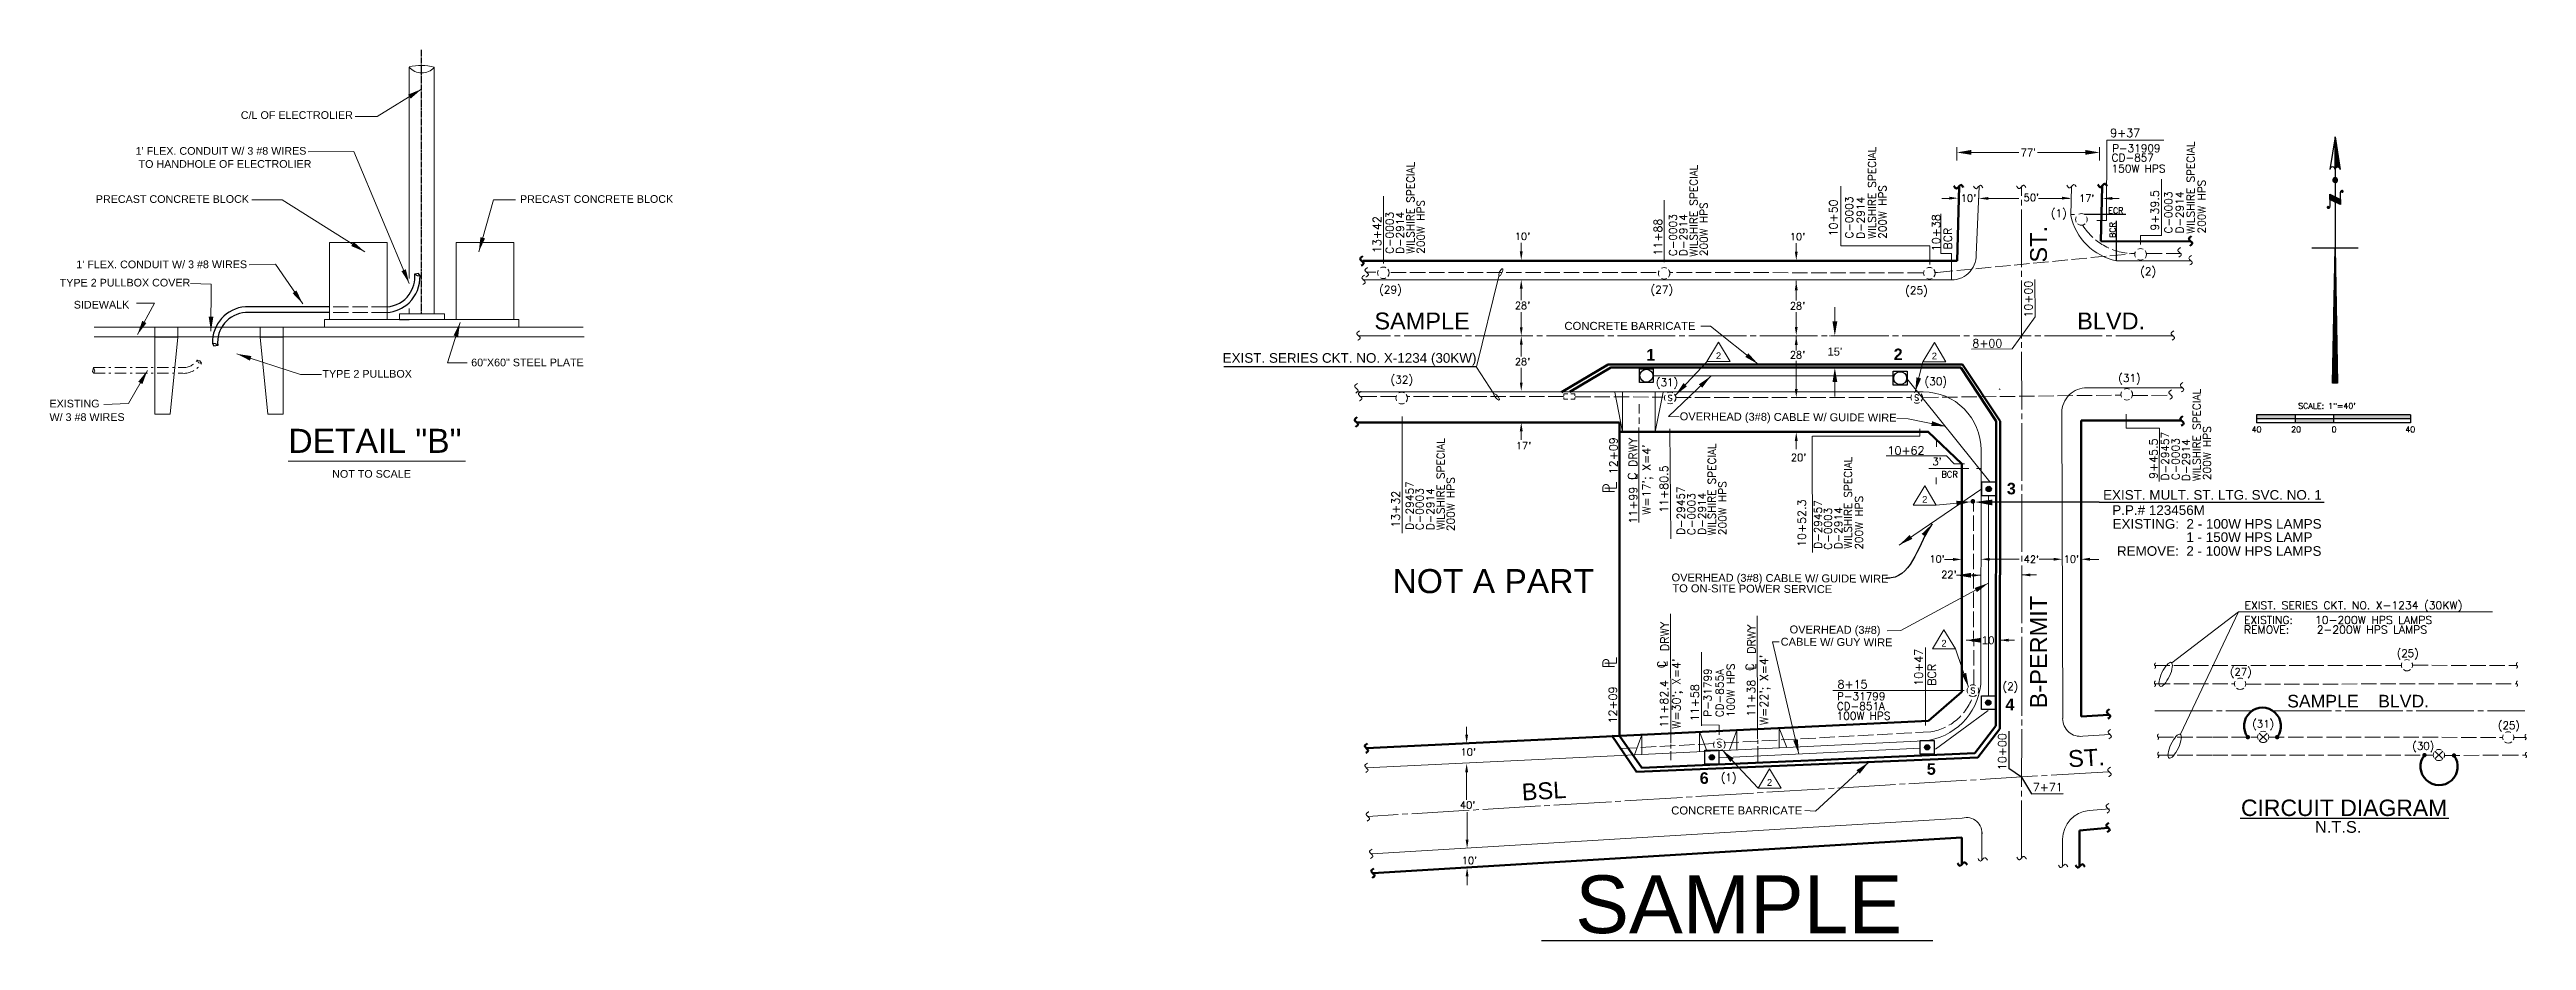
# Model space of a CAD drawing. Extents: x -294 to 4677, y -1226 to 1762.
# Drawn here: x 2571 to 3859, y 1299 to 1762 of the extents above; entities that cross this region are included whole.
import ezdxf
from ezdxf.enums import TextEntityAlignment as Align

# ---------------------------------------------------------------- set-up
doc = ezdxf.new("R2010")
doc.units = 0
doc.header["$MEASUREMENT"] = 0
doc.header["$PDMODE"] = 32
doc.header["$PDSIZE"] = 5
for name, pattern in [('CENTER', [2, 1.25, -0.25, 0.25, -0.25]), ('SL-CND10', [10, 8, -2]), ('SL-CND15', [11, 6, -2, 1, -2]), ('SL-CTRLINE', [37, 30, -2, 3, -2])]:
    doc.linetypes.add(name, pattern=pattern)
for name, color, linetype, lineweight in [('C-ROAD-CNTR', 1, 'SL-CTRLINE', 15), ('C-ROAD-CURB', 3, 'Continuous', 15), ('C-ROAD-PROP', 32, 'Continuous', 50), ('SERIES CIRCUIT', 2, 'Continuous', 50), ('SLANNO-DELT', 92, 'Continuous', 9), ('SLANNO-DIMS', 140, 'Continuous', 13), ('SLCOND-GS10-EXST', 4, 'SL-CND10', 9), ('SLCOND-GS15-EXST', 4, 'SL-CND15', 9), ('SLCOND-GS15-NEWW', 2, 'SL-CND15', 50), ('SLLITE-020S-EXST', 4, 'Continuous', 13), ('SLLITE-020S-NEWW', 2, 'Continuous', 35), ('SLLITE-020S-REMV', 6, 'Continuous', 13)]:
    doc.layers.add(name, color=color, linetype=linetype, lineweight=lineweight)
for name, color, linetype in [('CL', 1, 'CENTER'), ('LEADER', 1, 'Continuous'), ('RW-OFFSITE', 32, 'Continuous'), ('SLANNO-NOTE', 93, 'Continuous'), ('SLANNO-TEXT', 93, 'Continuous'), ('SYMBOL', 90, 'Continuous'), ('TXT-STATION', 4, 'Continuous')]:
    doc.layers.add(name, color=color, linetype=linetype)
doc.styles.add('BIGFONTS', font='sanss___.ttf')
doc.styles.add('BIGTITLE', font='arial.ttf', dxfattribs={"height": 12.5})
doc.styles.add('E-TEXT', font='romans.shx', dxfattribs={"height": 3})
doc.styles.add('MONOTXT', font='ROMANS.SHX')
doc.styles.add('NOTE', font='arial.ttf', dxfattribs={"height": 6.25})
doc.styles.add('ROMANS', font='romans.shx')
doc.styles.get("Standard").update_dxf_attribs({"font": 'arial.ttf'})
doc.styles.add('SUBTITLE', font='arial.ttf', dxfattribs={"height": 8.75})
doc.styles.add('SYMBOL', font='romans.shx')
doc.dimstyles.new('BSL Standard', dxfattribs={"dimtxt": 0.28, "dimasz": 0.3, "dimexe": 0.18, "dimexo": 0.18, "dimgap": 0.09, "dimtad": 0, "dimtih": 1, "dimtoh": 1, "dimdec": 0, "dimlfac": 12, "dimrnd": 12, "dimzin": 2, "dimdsep": 46, "dimlunit": 3, "dimtxsty": 'Standard', "dimcen": 0.09, "dimclrd": 256, "dimclre": 256, "dimclrt": 256, "dimadec": 0, "dimazin": 0, "dimtfac": 1, "dimtdec": 0, "dimtofl": 0, "dimtmove": 0, "dimatfit": 3, "dimfxl": 1, "dimtolj": 1, "dimtzin": 0, "dimlwd": -1, "dimlwe": -1, "dimarcsym": 0})

msp = doc.modelspace()

# ---------------------------------------------------------------- texts
at = {"layer": 'LEADER', "style": 'E-TEXT'}
for s, p in [('SCALE: 1"=40\'', (3755.287, 1575.325)), ('40', (3718.669, 1563.121)), ('20', (3739.243, 1563.121)), ('0', (3758.986, 1563.121)), ('40', (3798.563, 1563.121))]:
    msp.add_text(s, height=3, rotation=360, dxfattribs=at).set_placement(p, align=Align.CENTER)
at = {"layer": 'SLANNO-DIMS', "char_height": 3.75, "attachment_point": 5, "style": 'ROMANS'}
for s, insert in [("\\A1;10'", (3568.922, 1684.77)), ("50'", (3601.597, 1685.094)), ("17'", (3630.401, 1684.71)), ("10'", (3337.07, 1664.922)), ("10'", (3480.051, 1664.745)), ("28'", (3337.044, 1628.989)), ("28'", (3480.026, 1628.812)), ("28'", (3337.044, 1599.791)), ("\\A1;28'", (3480.026, 1603.355)), ("17'", (3337.609, 1556.163)), ("\\A1;20'", (3480.59, 1550.016)), ("3'", (3552.568, 1547.921)), ("\\A1;10'", (3552.543, 1497.298)), ("42'", (3601.619, 1497.151)), ("\\A1;10'", (3622.386, 1497.239)), ("22'", (3558.732, 1489.193)), ("10'", (3308.84, 1397.017)), ("\\A1;40'", (3308.505, 1369.469)), ("\\A1;10'", (3309.465, 1340.676))]:
    msp.add_mtext(s, dxfattribs=dict(at, insert=insert))
at = {"layer": 'SLANNO-DIMS', "char_height": 4.2}
for s, insert, attachment_point in [('\\A1;CONCRETE BARRICATE', (3426.943, 1616.223), 9), ("10'", (3575.862, 1457.156), 1), ('\\A1;CONCRETE BARRICATE', (3482.467, 1364.49), 9)]:
    msp.add_mtext(s, dxfattribs=dict(at, insert=insert, attachment_point=attachment_point))
at = {"layer": 'SLANNO-TEXT', "style": 'SUBTITLE'}
for s, rotation, p in [('B-PERMIT                                                   ST.', 90, (3605.304, 1545.012)), ('BSL                                                                             ST.', 3.481889, (3488.174, 1385.361))]:
    msp.add_text(s, height=8.75, rotation=rotation, dxfattribs=at).set_placement(p, align=Align.MIDDLE)
msp.add_text('SAMPLE                                                                                             BLVD.', height=8.75, dxfattribs=at).set_placement((3460.387, 1620.953), align=Align.MIDDLE)
at = {"layer": 'SLANNO-TEXT'}
for s, height, style, p in [('EXIST. SERIES CKT. NO. X-1234 (30KW)', 5, 'NOTE', (3181.135, 1599.241)), ('DETAIL "B"', 12.5, 'BIGTITLE', (2695.413, 1552.436)), ('EXIST. MULT. ST. LTG. SVC. NO. 1', 5, 'NOTE', (3638.882, 1528.098)), ('P.P.# 123456M', 5, 'NOTE', (3643.656, 1520.19)), ('EXISTING:  2 - 100W HPS LAMPS', 5, 'NOTE', (3643.822, 1513.031)), ('1 - 150W HPS LAMP', 5, 'NOTE', (3682.18, 1506.136)), ('REMOVE:  2 - 100W HPS LAMPS', 5, 'NOTE', (3646.078, 1498.935)), ('NOT A PART', 12.5, 'BIGTITLE', (3269.437, 1479.553)), ('CIRCUIT DIAGRAM', 8.53125, 'SUBTITLE', (3710.566, 1363.763)), ('N.T.S.', 6.0938, 'NOTE', (3749.06, 1355.04)), ('SAMPLE', 30, 'BIGTITLE', (3364.451, 1302.886))]:
    msp.add_text(s, height=height, dxfattribs=dict(at, style=style)).set_placement(p)
at = {"layer": 'SLANNO-TEXT', "linetype": 'Continuous', "style": 'MONOTXT'}
for s, p in [('P', (3381.875, 1534.02)), ('L', (3382.862, 1535.197)), ('P', (3381.844, 1443.092)), ('L', (3382.831, 1444.269))]:
    msp.add_text(s, height=6, rotation=90, dxfattribs=at).set_placement(p, align=Align.MIDDLE)
at = {"layer": 'SLANNO-TEXT', "style": 'SUBTITLE'}
msp.add_text('SAMPLE    BLVD.', height=6.552, dxfattribs=at).set_placement((3771.482, 1420.173), align=Align.CENTER)
at = {"layer": 'SLANNO-TEXT', "attachment_point": 1, "style": 'MONOTXT'}
for s, insert, char_height in [('ECR', (3641.556, 1679.85), 3.0198), ('BCR', (3554.784, 1542.858), 3.1707)]:
    msp.add_mtext(s, dxfattribs=dict(at, insert=insert, char_height=char_height))
at = {"layer": 'SLANNO-TEXT', "insert": (3642.334, 1664.107), "char_height": 3.0198, "attachment_point": 1, "rotation": 90, "style": 'MONOTXT'}
msp.add_mtext('BCR', dxfattribs=at)
at = {"layer": 'SLLITE-020S-EXST', "color": 3, "style": 'BIGFONTS'}
for s, p in [('OVERHEAD (3#8) CABLE W/ GUIDE WIRE', (3475.132, 1569.02)), ('OVERHEAD (3#8) CABLE W/ GUIDE WIRE', (3470.892, 1485.311)), ('TO ON-SITE POWER SERVICE', (3456.5, 1479.808)), ('CABLE W/ GUY WIRE', (3500.318, 1452.103)), ('OVERHEAD (3#8) ', (3500.318, 1458.485))]:
    msp.add_text(s, height=4.116, rotation=359.64646, dxfattribs=at).set_placement(p, align=Align.CENTER)
at = {"layer": 'SLLITE-020S-EXST', "style": 'MONOTXT'}
for s, height, p in [('DRWY', 4.2277, (3394.459, 1552.702)), ('C  ', 4.2277, (3394.032, 1543.233)), ('L', 4.228, (3394.617, 1539.928)), ('DRWY', 4.2277, (3410.979, 1457.066)), ('DRWY', 4.2277, (3456.047, 1455.616)), ('C  ', 4.2277, (3409.274, 1445.424)), ('L', 4.228, (3410.161, 1442.761)), ('C  ', 4.2277, (3455.23, 1443.967)), ('L', 4.228, (3456.251, 1441.311))]:
    msp.add_text(s, height=height, rotation=90, dxfattribs=at).set_placement(p, align=Align.MIDDLE)
for s, p in [('EXIST. SERIES CKT. NO. X-1234 (30KW)', (3712.452, 1471.159)), ('REMOVE:    2-200W HPS LAMPS', (3712.106, 1458.541)), ('EXISTING:   10-200W HPS LAMPS', (3712.166, 1463.537))]:
    msp.add_text(s, height=4.12197, dxfattribs=at).set_placement(p)
for s, p in [('10+47', (3545.12, 1431.382)), ('BCR', (3551.934, 1431.382))]:
    msp.add_text(s, height=4.2277, rotation=90, dxfattribs=at).set_placement(p)
at = {"layer": 'SLLITE-020S-EXST', "char_height": 4.2277, "attachment_point": 1, "style": 'MONOTXT'}
for s, insert in [('9+37', (3642.592, 1720.761)), ('8+00', (3570.924, 1611.454)), ('10+62', (3526.816, 1555.764)), ('8+15', (3500.846, 1434.306)), ('7+71', (3602.317, 1380.864))]:
    msp.add_mtext(s, dxfattribs=dict(at, insert=insert))
at = {"layer": 'SLLITE-020S-EXST', "attachment_point": 1, "rotation": 90, "style": 'MONOTXT'}
for s, insert, char_height in [('9+39.5', (3663.686, 1667.88), 4.2277), ('13+42', (3259.303, 1656.214), 4.2277), ('10+50', (3496.541, 1664.903), 4.2277), ('10+38', (3549.938, 1657.196), 4.2277), ('11+88', (3405.335, 1654.923), 4.2277), ('BCR', (3556.024, 1658.026), 4.2277), ('10+00', (3597.949, 1622.697), 4.2277), ('12+09', (3382.199, 1541.334), 4.2277), ('9+45.5', (3662.971, 1538.882), 4.2277), ("W=17'; X=4'", (3399.366, 1520.247), 4.22766), ('11+80.5', (3408.46, 1521.286), 4.2277), ('11+99', (3392.485, 1515.677), 4.2277), ('13+32', (3268.992, 1513.538), 4.2277), ('10+52.3', (3480.119, 1503.555), 4.2277), ("W=30'; X=4'", (3414.914, 1408.988), 4.22766), ("W=22'; X=4'", (3460.443, 1410.986), 4.22766), ('12+09', (3381.922, 1411.843), 4.2277), ('11+82.4', (3408.526, 1409.655), 4.2277), ('11+58', (3424.505, 1413.014), 4.2277), ('11+38', (3453.799, 1415.358), 4.2277), ('10+00', (3584.353, 1387.565), 4.2277)]:
    msp.add_mtext(s, dxfattribs=dict(at, insert=insert, char_height=char_height))
at = {"layer": 'SLLITE-020S-NEWW', "char_height": 6, "attachment_point": 1}
for s, insert in [('{\\fArial|b1|i0|c0|p34;1}', (3401.395, 1606.379)), ('{\\fArial|b1|i0|c0|p34;2}', (3530.011, 1606.634)), ('{\\fArial|b1|i0|c0|p34;3}', (3588.843, 1536.883)), ('{\\fArial|b1|i0|c0|p34;4}', (3588.163, 1424.706)), ('{\\fArial|b1|i0|c0|p34;5}', (3547.221, 1391.187)), ('{\\fArial|b1|i0|c0|p34;6}', (3429.171, 1386.474))]:
    msp.add_mtext(s, dxfattribs=dict(at, insert=insert))
at = {"layer": 'TXT-STATION', "ltscale": 0.04, "style": 'BIGFONTS'}
for s, p in [('C/L OF ELECTROLIER ', (2700.574, 1729.932)), ("1' FLEX. CONDUIT W/ 3 #8 WIRES", (2660.368, 1711.316)), ('TO HANDHOLE OF ELECTROLIER', (2662.427, 1704.536)), ('PRECAST CONCRETE BLOCK', (2635.095, 1686.301)), ('PRECAST CONCRETE BLOCK', (2855.64, 1686.301)), ("1' FLEX. CONDUIT W/ 3 #8 WIRES", (2629.526, 1652.365)), ('TYPE 2 PULLBOX COVER', (2610.445, 1642.868)), ('SIDEWALK', (2598.25, 1631.417)), ('60"X60" STEEL PLATE', (2819.71, 1601.414)), ('TYPE 2 PULLBOX', (2736.364, 1595.494)), ('NOT TO SCALE', (2738.62, 1543.513))]:
    msp.add_text(s, height=3.9928, rotation=0.050278, dxfattribs=at).set_placement(p, align=Align.TOP_CENTER)
for s, p in [('W/ 3 #8 WIRES', (2571.199, 1569.004)), ('EXISTING', (2571.199, 1576.027))]:
    msp.add_text(s, height=3.9928, rotation=0.050278, dxfattribs=at).set_placement(p)

# ---------------------------------------------------------------- blocks, each defined once
blk = doc.blocks.new('DELTA_ID')
at = {"layer": 'SLANNO-DELT', "linetype": 'Continuous'}
for p, q in [((0, 0), (6, 10)), ((12, 0), (0, 0)), ((6, 10), (12, 0))]:
    blk.add_line(p, q, dxfattribs=at)
at = {"layer": 'SLANNO-DELT'}
blk.add_attdef('DELTA', text='', height=3.5, dxfattribs=at).set_placement((6, 3), align=Align.MIDDLE)
blk = doc.blocks.new('sl_exst')
for start, end in [(152.4423, 207.5577), (152.4423, 207.5577), (62.4423, 117.5577), (332.4423, 27.5577), (332.4423, 27.5577), (229.9963, 310.0037), (242.4423, 297.5577)]:
    blk.add_arc((0, 0), 3.01, start, end)
at = {"style": 'SYMBOL'}
for tag, p in [('PLAN2', (7, 12)), ('CHECK_POINT/ACCESS_POINT', (6.7, -23.8))]:
    blk.add_attdef(tag, p, '', height=4, dxfattribs=at)
at = {"style": 'SYMBOL', "flags": 8}
blk.add_attdef('IPOST', text='', height=4, dxfattribs=at).set_placement((0, 6), align=Align.CENTER)
blk.add_attdef('N', text='', height=3, dxfattribs=at).set_placement((0, 0), align=Align.MIDDLE_CENTER)
for tag, p in [('PLAN1', (7, 7)), ('IPLAN', (7, 2)), ('POSTTYPE', (6.6, -6)), ('LAMPA', (6.7, -12)), ('LAMPB', (6.7, -18))]:
    blk.add_attdef(tag, p, '', height=4, dxfattribs=at)
blk = doc.blocks.new('*D62')
at = {"layer": 'DEFPOINTS', "color": 0, "lineweight": 80, "transparency": 16777216}
for p in [(3562.8, 1708.5), (3562.8, 1701.6), (3637.1, 1701.6)]:
    blk.add_point(p, dxfattribs=at)
at = {"layer": 'SLANNO-DIMS', "transparency": 16777216}
for p, q in [((3562.8, 1704.3), (3562.8, 1711.2)), ((3570.3, 1708.5), (3595, 1708.5)), ((3629.6, 1708.5), (3604.8, 1708.5)), ((3637.1, 1704.3), (3637.1, 1711.2))]:
    blk.add_line(p, q, dxfattribs=at)
at = {"layer": 'SLANNO-DIMS', "lineweight": 80, "transparency": 16777216}
for points in [[(3570.3, 1709.8), (3570.3, 1707.3), (3562.8, 1708.5)], [(3629.6, 1709.8), (3629.6, 1707.3), (3637.1, 1708.5)]]:
    blk.add_solid(points, dxfattribs=at)
at = {"layer": 'SLANNO-DIMS', "transparency": 16777216, "insert": (3599.9, 1708.5), "char_height": 4.2, "attachment_point": 5}
blk.add_mtext("\\A1;77'", dxfattribs=at)
blk = doc.blocks.new('sl_remv')
at = {"linetype": 'Continuous'}
for p, q in [((-2.1, 2.1), (2.1, -2.1)), ((2.1, 2.1), (-2.1, -2.1))]:
    blk.add_line(p, q, dxfattribs=at)
for start, end in [(152.4423, 207.5577), (152.4423, 207.5577), (62.4423, 117.5577), (332.4423, 27.5577), (332.4423, 27.5577), (229.9963, 310.0037), (242.4423, 297.5577)]:
    blk.add_arc((0, 0), 3.01, start, end)
at = {"style": 'SYMBOL'}
blk.add_attdef('PLAN2', (6, 14), '', height=4, dxfattribs=at)
at = {"style": 'SYMBOL', "flags": 8}
blk.add_attdef('IPOST', text='', height=4, dxfattribs=at).set_placement((0, 5), align=Align.CENTER)
for tag, p in [('PLAN1', (6, 9)), ('IPLAN', (6, 4)), ('POSTTYPE', (6, -8)), ('LAMPA', (6, -13)), ('LAMPB', (6, -18))]:
    blk.add_attdef(tag, p, '', height=4, dxfattribs=at)
blk = doc.blocks.new('*D61')
at = {"layer": 'DEFPOINTS', "color": 0, "transparency": 16777216}
for p in [(3499.8, 1613.2), (3499.4, 1596.7), (3499.8, 1596.7)]:
    blk.add_point(p, dxfattribs=at)
at = {"layer": 'SLANNO-DIMS', "transparency": 16777216}
for p, q in [((3499.4, 1620.7), (3499.4, 1628.2)), ((3497.1, 1613.2), (3496.7, 1613.2)), ((3497.1, 1596.7), (3496.7, 1596.7)), ((3499.4, 1589.2), (3499.4, 1581.7))]:
    blk.add_line(p, q, dxfattribs=at)
for points in [[(3498.2, 1620.7), (3500.7, 1620.7), (3499.4, 1613.2)], [(3498.2, 1589.2), (3500.7, 1589.2), (3499.4, 1596.7)]]:
    blk.add_solid(points, dxfattribs=at)
at = {"layer": 'SLANNO-DIMS', "transparency": 16777216, "insert": (3499.4, 1605), "char_height": 4.2, "attachment_point": 5}
blk.add_mtext("\\A1;15'", dxfattribs=at)
blk = doc.blocks.new('*X8')
at = {"color": 0}
for p, q in [((8.282, 17.421), (8.287, 17.426)), ((8.282, 17.413), (8.293, 17.423)), ((8.345, 17.359), (8.282, 17.421)), ((8.282, 17.404), (8.298, 17.42)), ((8.282, 17.395), (8.304, 17.417)), ((8.282, 17.386), (8.31, 17.414)), ((8.345, 17.35), (8.282, 17.412)), ((8.282, 17.377), (8.316, 17.411)), ((8.282, 17.368), (8.322, 17.408)), ((8.345, 17.341), (8.282, 17.404)), ((8.343, 17.334), (8.282, 17.395)), ((8.327, 17.341), (8.282, 17.386)), ((8.31, 17.349), (8.282, 17.377)), ((8.294, 17.356), (8.282, 17.368)), ((8.284, 17.361), (8.328, 17.405)), ((8.345, 17.367), (8.286, 17.427)), ((8.29, 17.358), (8.334, 17.402)), ((8.296, 17.356), (8.339, 17.399)), ((8.302, 17.353), (8.345, 17.396)), ((8.345, 17.376), (8.304, 17.417)), ((8.308, 17.35), (8.345, 17.387)), ((8.314, 17.347), (8.345, 17.378)), ((8.32, 17.344), (8.345, 17.369)), ((8.345, 17.385), (8.321, 17.408)), ((8.326, 17.342), (8.345, 17.36)), ((8.332, 17.339), (8.345, 17.351)), ((8.338, 17.336), (8.345, 17.343)), ((8.345, 17.394), (8.339, 17.399)), ((8.344, 17.333), (8.345, 17.334)), ((8.345, 17.396), (8.345, 17.396)), ((8.408, 17.33), (8.345, 17.394)), ((8.345, 17.387), (8.351, 17.393)), ((8.345, 17.378), (8.357, 17.39)), ((8.345, 17.369), (8.363, 17.387)), ((8.408, 17.321), (8.345, 17.385)), ((8.345, 17.36), (8.369, 17.384)), ((8.345, 17.351), (8.375, 17.381)), ((8.345, 17.343), (8.381, 17.378)), ((8.408, 17.313), (8.345, 17.376)), ((8.345, 17.334), (8.386, 17.375)), ((8.408, 17.304), (8.345, 17.367)), ((8.392, 17.311), (8.345, 17.359)), ((8.376, 17.319), (8.345, 17.35)), ((8.36, 17.326), (8.345, 17.341)), ((8.35, 17.33), (8.392, 17.372)), ((8.356, 17.328), (8.398, 17.37)), ((8.408, 17.339), (8.357, 17.39)), ((8.362, 17.325), (8.404, 17.367)), ((8.368, 17.322), (8.408, 17.362)), ((8.374, 17.319), (8.408, 17.353)), ((8.408, 17.348), (8.375, 17.381)), ((8.38, 17.316), (8.408, 17.344)), ((8.386, 17.314), (8.408, 17.336)), ((8.408, 17.357), (8.393, 17.372)), ((8.393, 17.311), (8.408, 17.327)), ((8.399, 17.308), (8.408, 17.318)), ((8.405, 17.305), (8.408, 17.309))]:
    blk.add_line(p, q, dxfattribs=at)
blk = doc.blocks.new('*X10')
at = {"color": 0}
for p, q in [((8.341, 16.606), (8.348, 16.612)), ((8.341, 16.597), (8.348, 16.603)), ((8.348, 16.595), (8.341, 16.602)), ((8.342, 16.66), (8.347, 16.664)), ((8.342, 16.651), (8.347, 16.655)), ((8.347, 16.649), (8.342, 16.654)), ((8.342, 16.642), (8.347, 16.647)), ((8.347, 16.64), (8.342, 16.645)), ((8.342, 16.633), (8.347, 16.638)), ((8.347, 16.631), (8.342, 16.636)), ((8.342, 16.624), (8.347, 16.629)), ((8.348, 16.622), (8.342, 16.628)), ((8.342, 16.615), (8.348, 16.621)), ((8.348, 16.613), (8.342, 16.619)), ((8.348, 16.604), (8.342, 16.61)), ((8.343, 16.705), (8.346, 16.708)), ((8.346, 16.703), (8.343, 16.706)), ((8.343, 16.696), (8.346, 16.699)), ((8.346, 16.694), (8.343, 16.697)), ((8.343, 16.687), (8.346, 16.69)), ((8.346, 16.685), (8.343, 16.689)), ((8.343, 16.678), (8.346, 16.681)), ((8.347, 16.676), (8.343, 16.68)), ((8.343, 16.669), (8.347, 16.673)), ((8.347, 16.667), (8.343, 16.671)), ((8.347, 16.658), (8.343, 16.663)), ((8.345, 16.766), (8.344, 16.767)), ((8.344, 16.759), (8.345, 16.76)), ((8.345, 16.757), (8.344, 16.758)), ((8.344, 16.75), (8.345, 16.751)), ((8.345, 16.748), (8.344, 16.749)), ((8.344, 16.741), (8.345, 16.742)), ((8.345, 16.739), (8.344, 16.741)), ((8.344, 16.732), (8.346, 16.734)), ((8.346, 16.73), (8.344, 16.732)), ((8.344, 16.723), (8.346, 16.725)), ((8.346, 16.721), (8.344, 16.723)), ((8.344, 16.714), (8.346, 16.716)), ((8.346, 16.712), (8.344, 16.715)), ((8.345, 16.777), (8.345, 16.777)), ((8.345, 16.775), (8.345, 16.775)), ((8.345, 16.768), (8.345, 16.768)), ((8.335, 16.282), (8.354, 16.3)), ((8.336, 16.336), (8.353, 16.352)), ((8.336, 16.327), (8.353, 16.343)), ((8.336, 16.318), (8.353, 16.334)), ((8.353, 16.316), (8.336, 16.333)), ((8.336, 16.309), (8.353, 16.326)), ((8.353, 16.307), (8.336, 16.324)), ((8.336, 16.3), (8.353, 16.317)), ((8.354, 16.298), (8.336, 16.315)), ((8.336, 16.291), (8.353, 16.308)), ((8.354, 16.289), (8.336, 16.307)), ((8.337, 16.39), (8.352, 16.404)), ((8.337, 16.381), (8.352, 16.395)), ((8.337, 16.372), (8.352, 16.386)), ((8.352, 16.37), (8.337, 16.385)), ((8.337, 16.363), (8.352, 16.378)), ((8.352, 16.361), (8.337, 16.376)), ((8.337, 16.354), (8.352, 16.369)), ((8.353, 16.352), (8.337, 16.368)), ((8.337, 16.345), (8.352, 16.36)), ((8.353, 16.343), (8.337, 16.359)), ((8.353, 16.334), (8.337, 16.35)), ((8.353, 16.325), (8.337, 16.341)), ((8.338, 16.444), (8.351, 16.456)), ((8.338, 16.435), (8.351, 16.447)), ((8.351, 16.433), (8.338, 16.446)), ((8.338, 16.426), (8.351, 16.439)), ((8.351, 16.424), (8.338, 16.437)), ((8.338, 16.417), (8.351, 16.43)), ((8.351, 16.415), (8.338, 16.428)), ((8.338, 16.408), (8.351, 16.421)), ((8.352, 16.406), (8.338, 16.42)), ((8.338, 16.399), (8.351, 16.412)), ((8.352, 16.397), (8.338, 16.411)), ((8.352, 16.388), (8.338, 16.402)), ((8.352, 16.379), (8.338, 16.394)), ((8.339, 16.498), (8.35, 16.508)), ((8.339, 16.489), (8.35, 16.499)), ((8.35, 16.487), (8.339, 16.498)), ((8.339, 16.48), (8.35, 16.491)), ((8.35, 16.478), (8.339, 16.489)), ((8.339, 16.471), (8.35, 16.482)), ((8.35, 16.469), (8.339, 16.48)), ((8.339, 16.462), (8.35, 16.473)), ((8.351, 16.46), (8.339, 16.472)), ((8.339, 16.453), (8.351, 16.465)), ((8.351, 16.451), (8.339, 16.463)), ((8.351, 16.442), (8.339, 16.454)), ((8.34, 16.552), (8.349, 16.56)), ((8.34, 16.543), (8.349, 16.551)), ((8.349, 16.541), (8.34, 16.55)), ((8.34, 16.534), (8.349, 16.543)), ((8.349, 16.532), (8.34, 16.541)), ((8.34, 16.525), (8.349, 16.534)), ((8.349, 16.523), (8.34, 16.532)), ((8.34, 16.516), (8.349, 16.525)), ((8.35, 16.514), (8.34, 16.524)), ((8.34, 16.507), (8.35, 16.517)), ((8.35, 16.505), (8.34, 16.515)), ((8.35, 16.496), (8.34, 16.506)), ((8.341, 16.588), (8.348, 16.595)), ((8.348, 16.586), (8.341, 16.593)), ((8.341, 16.579), (8.348, 16.586)), ((8.348, 16.577), (8.341, 16.584)), ((8.341, 16.57), (8.348, 16.577)), ((8.349, 16.568), (8.341, 16.576)), ((8.341, 16.561), (8.349, 16.569)), ((8.349, 16.559), (8.341, 16.567)), ((8.349, 16.55), (8.341, 16.558)), ((8.33, 16.011), (8.358, 16.039)), ((8.33, 16.002), (8.359, 16.031)), ((8.33, 15.993), (8.359, 16.022)), ((8.33, 15.984), (8.359, 16.013)), ((8.359, 15.983), (8.33, 16.012)), ((8.33, 15.975), (8.359, 16.005)), ((8.36, 15.974), (8.33, 16.003)), ((8.331, 16.065), (8.357, 16.091)), ((8.331, 16.056), (8.358, 16.083)), ((8.331, 16.047), (8.358, 16.074)), ((8.331, 16.038), (8.358, 16.065)), ((8.358, 16.037), (8.331, 16.064)), ((8.331, 16.029), (8.358, 16.057)), ((8.359, 16.028), (8.331, 16.055)), ((8.331, 16.02), (8.358, 16.048)), ((8.359, 16.019), (8.331, 16.046)), ((8.359, 16.01), (8.331, 16.038)), ((8.359, 16.001), (8.331, 16.029)), ((8.359, 15.992), (8.331, 16.02)), ((8.332, 16.119), (8.356, 16.144)), ((8.332, 16.11), (8.357, 16.135)), ((8.332, 16.101), (8.357, 16.126)), ((8.332, 16.092), (8.357, 16.117)), ((8.357, 16.091), (8.332, 16.116)), ((8.332, 16.083), (8.357, 16.109)), ((8.358, 16.082), (8.332, 16.107)), ((8.332, 16.074), (8.357, 16.1)), ((8.358, 16.073), (8.332, 16.099)), ((8.358, 16.064), (8.332, 16.09)), ((8.358, 16.055), (8.332, 16.081)), ((8.358, 16.046), (8.332, 16.072)), ((8.333, 16.173), (8.356, 16.196)), ((8.333, 16.164), (8.356, 16.187)), ((8.333, 16.155), (8.356, 16.178)), ((8.356, 16.154), (8.333, 16.177)), ((8.333, 16.146), (8.356, 16.17)), ((8.356, 16.145), (8.333, 16.168)), ((8.333, 16.137), (8.356, 16.161)), ((8.357, 16.136), (8.333, 16.159)), ((8.333, 16.128), (8.356, 16.152)), ((8.357, 16.127), (8.333, 16.151)), ((8.357, 16.118), (8.333, 16.142)), ((8.357, 16.109), (8.333, 16.133)), ((8.357, 16.1), (8.333, 16.125)), ((8.334, 16.228), (8.355, 16.248)), ((8.334, 16.218), (8.355, 16.239)), ((8.334, 16.209), (8.355, 16.23)), ((8.355, 16.208), (8.334, 16.229)), ((8.334, 16.2), (8.355, 16.222)), ((8.355, 16.199), (8.334, 16.22)), ((8.334, 16.191), (8.355, 16.213)), ((8.356, 16.19), (8.334, 16.211)), ((8.334, 16.182), (8.355, 16.204)), ((8.356, 16.181), (8.334, 16.203)), ((8.356, 16.172), (8.334, 16.194)), ((8.356, 16.163), (8.334, 16.185)), ((8.335, 16.273), (8.354, 16.291)), ((8.335, 16.264), (8.354, 16.282)), ((8.354, 16.262), (8.335, 16.281)), ((8.335, 16.255), (8.354, 16.274)), ((8.354, 16.253), (8.335, 16.272)), ((8.335, 16.246), (8.354, 16.265)), ((8.355, 16.244), (8.335, 16.263)), ((8.335, 16.237), (8.354, 16.256)), ((8.355, 16.235), (8.335, 16.255)), ((8.355, 16.226), (8.335, 16.246)), ((8.355, 16.217), (8.335, 16.237)), ((8.354, 16.28), (8.336, 16.298)), ((8.354, 16.271), (8.336, 16.289)), ((8.324, 15.696), (8.364, 15.736)), ((8.324, 15.687), (8.364, 15.727)), ((8.324, 15.678), (8.364, 15.718)), ((8.324, 15.669), (8.365, 15.71)), ((8.324, 15.66), (8.365, 15.701)), ((8.325, 15.741), (8.363, 15.779)), ((8.325, 15.732), (8.363, 15.77)), ((8.325, 15.723), (8.364, 15.762)), ((8.325, 15.714), (8.364, 15.753)), ((8.325, 15.705), (8.364, 15.744)), ((8.365, 15.703), (8.325, 15.743)), ((8.365, 15.694), (8.325, 15.734)), ((8.365, 15.685), (8.325, 15.725)), ((8.365, 15.676), (8.325, 15.717)), ((8.365, 15.667), (8.325, 15.708)), ((8.366, 15.658), (8.325, 15.699)), ((8.326, 15.795), (8.362, 15.831)), ((8.326, 15.786), (8.362, 15.822)), ((8.326, 15.777), (8.363, 15.814)), ((8.326, 15.768), (8.363, 15.805)), ((8.326, 15.759), (8.363, 15.796)), ((8.364, 15.758), (8.326, 15.795)), ((8.326, 15.75), (8.363, 15.788)), ((8.364, 15.748), (8.326, 15.786)), ((8.364, 15.739), (8.326, 15.777)), ((8.364, 15.73), (8.326, 15.769)), ((8.364, 15.721), (8.326, 15.76)), ((8.365, 15.712), (8.326, 15.751)), ((8.327, 15.849), (8.361, 15.883)), ((8.327, 15.84), (8.361, 15.875)), ((8.327, 15.831), (8.362, 15.866)), ((8.327, 15.822), (8.362, 15.857)), ((8.363, 15.821), (8.327, 15.856)), ((8.327, 15.813), (8.362, 15.848)), ((8.363, 15.812), (8.327, 15.847)), ((8.327, 15.804), (8.362, 15.84)), ((8.363, 15.803), (8.327, 15.838)), ((8.363, 15.794), (8.327, 15.83)), ((8.363, 15.785), (8.327, 15.821)), ((8.363, 15.776), (8.327, 15.812)), ((8.364, 15.767), (8.327, 15.804)), ((8.328, 15.903), (8.36, 15.935)), ((8.328, 15.894), (8.361, 15.927)), ((8.328, 15.885), (8.361, 15.918)), ((8.328, 15.876), (8.361, 15.909)), ((8.361, 15.875), (8.328, 15.908)), ((8.328, 15.867), (8.361, 15.901)), ((8.362, 15.866), (8.328, 15.899)), ((8.328, 15.858), (8.361, 15.892)), ((8.362, 15.857), (8.328, 15.89)), ((8.362, 15.848), (8.328, 15.882)), ((8.362, 15.839), (8.328, 15.873)), ((8.362, 15.83), (8.328, 15.864)), ((8.329, 15.957), (8.359, 15.987)), ((8.329, 15.948), (8.36, 15.979)), ((8.329, 15.939), (8.36, 15.97)), ((8.329, 15.93), (8.36, 15.961)), ((8.36, 15.929), (8.329, 15.96)), ((8.329, 15.921), (8.36, 15.953)), ((8.361, 15.92), (8.329, 15.951)), ((8.329, 15.912), (8.36, 15.944)), ((8.361, 15.911), (8.329, 15.942)), ((8.361, 15.902), (8.329, 15.934)), ((8.361, 15.893), (8.329, 15.925)), ((8.361, 15.884), (8.329, 15.916)), ((8.33, 15.966), (8.359, 15.996)), ((8.36, 15.965), (8.33, 15.994)), ((8.36, 15.956), (8.33, 15.986)), ((8.36, 15.947), (8.33, 15.977)), ((8.36, 15.938), (8.33, 15.968)), ((8.318, 15.372), (8.37, 15.423)), ((8.318, 15.363), (8.37, 15.415)), ((8.318, 15.354), (8.37, 15.406)), ((8.318, 15.345), (8.37, 15.397)), ((8.319, 15.426), (8.369, 15.475)), ((8.319, 15.417), (8.369, 15.467)), ((8.319, 15.408), (8.369, 15.458)), ((8.319, 15.399), (8.369, 15.449)), ((8.319, 15.39), (8.37, 15.441)), ((8.319, 15.381), (8.37, 15.432)), ((8.371, 15.37), (8.319, 15.422)), ((8.371, 15.361), (8.319, 15.413)), ((8.371, 15.352), (8.319, 15.404)), ((8.371, 15.343), (8.319, 15.396)), ((8.32, 15.48), (8.368, 15.527)), ((8.32, 15.471), (8.368, 15.519)), ((8.32, 15.462), (8.368, 15.51)), ((8.32, 15.453), (8.368, 15.501)), ((8.32, 15.444), (8.369, 15.493)), ((8.32, 15.435), (8.369, 15.484)), ((8.37, 15.424), (8.32, 15.474)), ((8.37, 15.415), (8.32, 15.465)), ((8.37, 15.406), (8.32, 15.456)), ((8.37, 15.397), (8.32, 15.448)), ((8.371, 15.388), (8.32, 15.439)), ((8.371, 15.379), (8.32, 15.43)), ((8.321, 15.534), (8.367, 15.579)), ((8.321, 15.525), (8.367, 15.571)), ((8.321, 15.516), (8.367, 15.562)), ((8.321, 15.507), (8.367, 15.553)), ((8.321, 15.498), (8.368, 15.545)), ((8.321, 15.489), (8.368, 15.536)), ((8.369, 15.487), (8.321, 15.535)), ((8.369, 15.478), (8.321, 15.526)), ((8.369, 15.469), (8.321, 15.517)), ((8.369, 15.46), (8.321, 15.509)), ((8.369, 15.451), (8.321, 15.5)), ((8.37, 15.442), (8.321, 15.491)), ((8.37, 15.433), (8.321, 15.482)), ((8.322, 15.588), (8.366, 15.632)), ((8.322, 15.579), (8.366, 15.623)), ((8.322, 15.57), (8.366, 15.614)), ((8.322, 15.561), (8.367, 15.606)), ((8.322, 15.552), (8.367, 15.597)), ((8.322, 15.543), (8.367, 15.588)), ((8.368, 15.541), (8.322, 15.587)), ((8.368, 15.532), (8.322, 15.578)), ((8.368, 15.523), (8.322, 15.569)), ((8.368, 15.514), (8.322, 15.561)), ((8.368, 15.505), (8.322, 15.552)), ((8.369, 15.496), (8.322, 15.543)), ((8.323, 15.642), (8.365, 15.684)), ((8.323, 15.633), (8.365, 15.675)), ((8.323, 15.624), (8.365, 15.666)), ((8.323, 15.615), (8.366, 15.658)), ((8.323, 15.606), (8.366, 15.649)), ((8.323, 15.597), (8.366, 15.64)), ((8.367, 15.595), (8.323, 15.639)), ((8.367, 15.586), (8.323, 15.63)), ((8.367, 15.577), (8.323, 15.621)), ((8.367, 15.568), (8.323, 15.613)), ((8.367, 15.559), (8.323, 15.604)), ((8.368, 15.55), (8.323, 15.595)), ((8.324, 15.651), (8.365, 15.692)), ((8.366, 15.649), (8.324, 15.691)), ((8.366, 15.64), (8.324, 15.682)), ((8.366, 15.631), (8.324, 15.673)), ((8.366, 15.622), (8.324, 15.665)), ((8.366, 15.613), (8.324, 15.656)), ((8.367, 15.604), (8.324, 15.647)), ((8.314, 15.156), (8.374, 15.215)), ((8.314, 15.147), (8.374, 15.206)), ((8.314, 15.138), (8.374, 15.198)), ((8.314, 15.129), (8.374, 15.189)), ((8.339, 15.128), (8.314, 15.153)), ((8.33, 15.128), (8.314, 15.144)), ((8.321, 15.128), (8.314, 15.135)), ((8.315, 15.21), (8.373, 15.267)), ((8.315, 15.201), (8.373, 15.258)), ((8.315, 15.192), (8.373, 15.25)), ((8.315, 15.183), (8.373, 15.241)), ((8.315, 15.174), (8.373, 15.232)), ((8.315, 15.165), (8.374, 15.224)), ((8.375, 15.154), (8.315, 15.213)), ((8.375, 15.145), (8.315, 15.205)), ((8.375, 15.136), (8.315, 15.196)), ((8.374, 15.128), (8.315, 15.187)), ((8.366, 15.128), (8.315, 15.179)), ((8.357, 15.128), (8.315, 15.17)), ((8.348, 15.128), (8.315, 15.161)), ((8.316, 15.264), (8.372, 15.319)), ((8.316, 15.255), (8.372, 15.31)), ((8.316, 15.246), (8.372, 15.302)), ((8.316, 15.237), (8.372, 15.293)), ((8.316, 15.228), (8.372, 15.284)), ((8.316, 15.219), (8.373, 15.276)), ((8.374, 15.208), (8.316, 15.266)), ((8.374, 15.199), (8.316, 15.257)), ((8.374, 15.19), (8.316, 15.248)), ((8.374, 15.181), (8.316, 15.24)), ((8.375, 15.172), (8.316, 15.231)), ((8.375, 15.163), (8.316, 15.222)), ((8.317, 15.318), (8.371, 15.371)), ((8.317, 15.309), (8.371, 15.363)), ((8.317, 15.3), (8.371, 15.354)), ((8.317, 15.291), (8.371, 15.345)), ((8.317, 15.282), (8.372, 15.337)), ((8.317, 15.273), (8.372, 15.328)), ((8.373, 15.262), (8.317, 15.318)), ((8.373, 15.253), (8.317, 15.309)), ((8.373, 15.244), (8.317, 15.3)), ((8.373, 15.235), (8.317, 15.292)), ((8.374, 15.226), (8.317, 15.283)), ((8.374, 15.217), (8.317, 15.274)), ((8.318, 15.336), (8.371, 15.389)), ((8.318, 15.327), (8.371, 15.38)), ((8.372, 15.316), (8.318, 15.37)), ((8.372, 15.307), (8.318, 15.361)), ((8.372, 15.298), (8.318, 15.352)), ((8.372, 15.289), (8.318, 15.344)), ((8.373, 15.28), (8.318, 15.335)), ((8.373, 15.271), (8.318, 15.326)), ((8.372, 15.334), (8.319, 15.387)), ((8.372, 15.325), (8.319, 15.378)), ((8.322, 15.128), (8.374, 15.18)), ((8.331, 15.128), (8.375, 15.172)), ((8.34, 15.128), (8.375, 15.163)), ((8.349, 15.128), (8.375, 15.154)), ((8.358, 15.128), (8.375, 15.146)), ((8.366, 15.128), (8.375, 15.137)), ((8.375, 15.128), (8.375, 15.128))]:
    blk.add_line(p, q, dxfattribs=at)
blk = doc.blocks.new('*X9')
at = {"color": 0}
for p, q in [((8.344, 17.571), (8.316, 17.599)), ((8.317, 17.607), (8.339, 17.629)), ((8.317, 17.597), (8.345, 17.625)), ((8.345, 17.58), (8.317, 17.607)), ((8.318, 17.59), (8.345, 17.617)), ((8.345, 17.588), (8.32, 17.614)), ((8.333, 17.574), (8.32, 17.587)), ((8.321, 17.584), (8.345, 17.608)), ((8.345, 17.597), (8.323, 17.619)), ((8.325, 17.579), (8.345, 17.599)), ((8.345, 17.606), (8.327, 17.623)), ((8.33, 17.576), (8.345, 17.59)), ((8.345, 17.615), (8.333, 17.627)), ((8.336, 17.573), (8.345, 17.581)), ((8.345, 17.624), (8.34, 17.629)), ((8.343, 17.571), (8.345, 17.572)), ((8.345, 17.625), (8.349, 17.63)), ((8.345, 17.617), (8.356, 17.628)), ((8.345, 17.608), (8.362, 17.625)), ((8.374, 17.594), (8.345, 17.624)), ((8.345, 17.599), (8.367, 17.621)), ((8.345, 17.59), (8.371, 17.616)), ((8.372, 17.588), (8.345, 17.615)), ((8.345, 17.581), (8.374, 17.61)), ((8.369, 17.582), (8.345, 17.606)), ((8.345, 17.572), (8.375, 17.603)), ((8.364, 17.577), (8.345, 17.597)), ((8.359, 17.574), (8.345, 17.588)), ((8.353, 17.572), (8.345, 17.58)), ((8.375, 17.602), (8.348, 17.63)), ((8.353, 17.572), (8.374, 17.593)), ((8.371, 17.615), (8.36, 17.626))]:
    blk.add_line(p, q, dxfattribs=at)
blk = doc.blocks.new('NORTH')
h = blk.add_hatch()
h.set_pattern_fill('NET', color=256, scale=0.05, angle=45, style=0)
h.set_pattern_definition([(45, (-29.1293846, -3.899159), (-0.0044194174, 0.0044194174), []), (135, (-29.1293846, -3.899159), (-0.0044194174, -0.0044194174), [])])
h.paths.add_polyline_path([(0, 1.442), (0, 1.016), (0.007, 1.035), (0.024, 1.048), (0.044, 1.048), (0.061, 1.035), (0.067, 1.016)])
for p, q in [((0, 1.442), (-0.069, 1.016)), ((0, 1.442), (0, 0.002)), ((-0.066, 0.696), (-0.066, 0.536)), ((0.069, 0.563), (0.069, 0.723)), ((-0.3, 0.002), (0.301, 0.002))]:
    blk.add_line(p, q)
for points in [[(0, 1.016, 0), (0, 1.442, 0), (0.067, 1.016, 0), (0.061, 1.035, 0), (0.044, 1.048, 0), (0.024, 1.048, 0), (0.007, 1.035, 0), (0, 1.016, 0)], [(0.005, 0.848, 0), (0.013, 0.851, 0), (0.021, 0.855, 0), (0.027, 0.861, 0), (0.031, 0.869, 0), (0.033, 0.878, 0), (0.033, 0.88, 0), (0.032, 0.889, 0), (0.028, 0.897, 0), (0.023, 0.904, 0), (0.015, 0.908, 0), (0.007, 0.911, 0), (-0.002, 0.911, 0), (-0.011, 0.909, 0), (-0.019, 0.904, 0), (-0.025, 0.897, 0), (-0.028, 0.889, 0), (-0.03, 0.881, 0), (-0.029, 0.872, 0), (-0.025, 0.864, 0), (-0.02, 0.857, 0), (-0.013, 0.852, 0), (-0.004, 0.849, 0), (0.005, 0.848, 0)]]:
    blk.add_polyline3d(points, close=True)
for centre, radius, start, end in [((-0.034, 1.016), 0.0346, 0, 180), ((0.09, 0.724), 0.0215, 68.3839, 183.2436), ((0.094, 0.735), 0.012, 124.668, 249.3458), ((0.094, 0.734), 0.0108, 248.1161, 68.1243), ((-0.092, 0.525), 0.0108, 68.1161, 248.1243), ((-0.088, 0.535), 0.0215, 248.3839, 3.2436), ((-0.092, 0.524), 0.012, 301.8333, 69.3458)]:
    blk.add_arc(centre, radius, start, end)
for points in [[(-0.067, 0.626), (-0.067, 0.697), (0.069, 0.628), (0.069, 0.563)], [(0.033, -1.757), (-0.032, -1.757), (0, 0.002), (0.033, -1.757)]]:
    blk.add_3dface(points)
at = {"xscale": 1.066666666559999, "yscale": 1.066666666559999, "zscale": 1.066666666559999}
for name in ['*X8', '*X9', '*X10']:
    blk.add_blockref(name, (-8.901, -17.894, -0.183), dxfattribs=at)

# ---------------------------------------------------------------- dimensions: what is measured, and where the dimension line sits
at = {"layer": 'SLANNO-DIMS'}
dim = msp.add_linear_dim(base=(3562.756, 1708.517), p1=(3637.074, 1701.583), p2=(3562.756, 1701.583), text="77'", dimstyle='BSL Standard', override={"dimscale": 15, "dimasz": 0.5}, dxfattribs=at)
dim.commit()
dim.dimension.update_dxf_attribs({"geometry": '*D62', "text_midpoint": (3599.915, 1708.517)})
dim = msp.add_linear_dim(base=(3499.446, 1596.744), p1=(3499.798, 1613.16), p2=(3499.798, 1596.744), angle=90, text="15'", dimstyle='BSL Standard', override={"dimscale": 15, "dimasz": 0.5}, dxfattribs=at)
dim.commit()
dim.dimension.update_dxf_attribs({"geometry": '*D61', "text_midpoint": (3499.446, 1604.952)})

# ---------------------------------------------------------------- hatches: boundary and pattern name
at = {"layer": 'C-ROAD-CNTR', "linetype": 'Continuous'}
h = msp.add_hatch(color=2, dxfattribs=at)
edge = h.paths.add_edge_path()
edge.add_arc((3579.431, 1533.703), 1.377, 0, 360)
h = msp.add_hatch(color=2, dxfattribs=at)
edge = h.paths.add_edge_path()
edge.add_arc((3579.186, 1422.661), 1.377, 0, 360)
h = msp.add_hatch(color=2, dxfattribs=at)
edge = h.paths.add_edge_path()
edge.add_arc((3435.49, 1394.295), 1.377, 0, 360)
h = msp.add_hatch(color=2, dxfattribs=at)
edge = h.paths.add_edge_path()
edge.add_arc((3547.452, 1399.432), 1.377, 0, 360)
at = {"layer": 'SERIES CIRCUIT'}
for points in [[(3714.144, 1405.875, 1), (3714.144, 1403.593, 1)], [(3729.391, 1405.852, 1), (3729.391, 1403.57, 1)], [(3805.986, 1396.536, 1), (3805.986, 1394.254, 1)], [(3821.323, 1396.356, 1), (3821.323, 1394.073, 1)]]:
    msp.add_hatch(color=256, dxfattribs=at).paths.add_polyline_path(points)
at = {"layer": 'SLANNO-TEXT'}
msp.add_hatch(color=1, dxfattribs=at).paths.add_polyline_path([(3571.186, 1528.456, 1), (3571.186, 1526.037, 1)])

# ---------------------------------------------------------------- linework, layer by layer
at = {"layer": 'C-ROAD-CNTR', "color": 3, "linetype": 'Continuous'}
for p, q in [((2758.177, 1643.025), (2758.177, 1752.837)), ((2771.177, 1624.643), (2771.177, 1752.837)), ((2716.694, 1621.662), (2716.694, 1661.662)), ((2716.694, 1661.662), (2746.694, 1661.662)), ((2746.694, 1661.662), (2746.694, 1621.662)), ((2782.576, 1621.662), (2782.576, 1661.662)), ((2782.576, 1661.662), (2812.576, 1661.662)), ((2812.576, 1661.662), (2812.576, 1621.662)), ((2753.149, 1621.603), (2753.149, 1624.603)), ((2753.149, 1624.603), (2776.521, 1624.603)), ((2758.177, 1624.643), (2758.177, 1627.409)), ((2776.521, 1624.603), (2776.521, 1621.477)), ((2625.933, 1617.823), (2625.933, 1572.576)), ((2625.933, 1612.576), (2637.933, 1612.576)), ((2637.933, 1612.576), (2633.933, 1572.576)), ((2637.897, 1612.676), (2637.897, 1617.663)), ((2680.657, 1612.676), (2680.657, 1617.663)), ((2692.682, 1612.576), (2680.682, 1612.576)), ((2680.682, 1612.576), (2684.682, 1572.576)), ((2692.682, 1617.681), (2692.682, 1572.576)), ((2714.177, 1617.675), (2714.177, 1621.647)), ((2714.177, 1621.647), (2815.177, 1621.647)), ((2758.149, 1621.603), (2753.149, 1621.603)), ((2815.177, 1621.647), (2815.177, 1617.642)), ((2625.933, 1572.576), (2633.933, 1572.576)), ((2692.682, 1572.576), (2684.682, 1572.576)), ((2695.232, 1548.083), (2787.539, 1548.083))]:
    msp.add_line(p, q, dxfattribs=at)
at = {"layer": 'C-ROAD-CNTR'}
for p, q in [((3596.712, 1426.933), (3596.434, 1690.614)), ((3675.443, 1613.16), (3252.099, 1613.16)), ((3596.434, 1341.835), (3596.619, 1427.075)), ((3665.789, 1418.468), (3717.168, 1418.468)), ((3727.696, 1418.468), (3858.097, 1418.468)), ((3641.779, 1386.77), (3256.692, 1363.585))]:
    msp.add_line(p, q, dxfattribs=at)
at = {"layer": 'C-ROAD-CNTR', "color": 1, "linetype": 'Continuous'}
for p, q in [((3405.378, 1592.406), (3529.485, 1592.406)), ((3536.937, 1591.101), (3579.922, 1537.397)), ((3579.264, 1530.026), (3579.264, 1426.422)), ((3579.171, 1418.628), (3551.672, 1398.528)), ((3543.874, 1398.938), (3439.21, 1394.009))]:
    msp.add_line(p, q, dxfattribs=at)
at = {"layer": 'C-ROAD-CNTR', "color": 3, "linetype": 'Continuous'}
for centre, radius, start, end in [((2764.513, 1729.87), 23.9, 73.884815, 105.294239), ((2764.742, 1758.457), 8.652, 220.967768, 318.214218)]:
    msp.add_arc(centre, radius, start, end, dxfattribs=at)
at = {"layer": 'C-ROAD-CNTR'}
for points in [[(3598.777, 1690.226), (3597.518, 1691.503), (3595.317, 1689.72), (3593.885, 1691.081)], [(3251.403, 1610.93), (3252.679, 1612.188), (3250.897, 1614.389), (3252.258, 1615.821)], [(3674.748, 1610.93), (3676.024, 1612.188), (3674.241, 1614.389), (3675.602, 1615.821)], [(3641.82, 1384.194), (3643.097, 1385.453), (3641.314, 1387.653), (3642.675, 1389.085)], [(3256.26, 1361.119), (3257.536, 1362.378), (3255.754, 1364.578), (3257.115, 1366.01)], [(3594.09, 1342.293), (3595.349, 1341.016), (3597.55, 1342.799), (3598.982, 1341.438)]]:
    msp.add_spline(points, degree=3, dxfattribs=at)
at = {"layer": 'C-ROAD-CURB'}
for p, q in [((3572.907, 1655.351), (3574.389, 1690.903)), ((3622.089, 1675.793), (3622.386, 1690.903)), ((3624.079, 1676.255), (3622.098, 1676.255)), ((3684.216, 1652.255), (3645.875, 1652.255)), ((3684.216, 1652.255), (3645.875, 1652.255)), ((3650.411, 1652.255), (3650.411, 1652.429)), ((3560.092, 1642.275), (3254.017, 1642.275)), ((3545.414, 1584.095), (3250.812, 1584.095)), ((3385.092, 1584.031), (3389.092, 1563.275)), ((3389.092, 1563.275), (3389.092, 1584.031)), ((3406.092, 1563.275), (3410.092, 1584.031)), ((3406.092, 1563.275), (3406.092, 1584.031)), ((3584.892, 1585.775), (3585.391, 1585.275)), ((3679.786, 1586.275), (3630.533, 1586.275)), ((3679.786, 1586.275), (3630.533, 1586.275)), ((3679.786, 1586.275), (3679.786, 1586.275)), ((3617.883, 1414.407), (3617.435, 1573.313)), ((3575.259, 1432.047), (3575.414, 1554.057)), ((3399.066, 1405.961), (3395.192, 1395.53)), ((3399.066, 1395.717), (3399.066, 1405.961)), ((3429.066, 1407.433), (3433.066, 1397.297)), ((3429.066, 1407.433), (3429.066, 1397.32)), ((3448.432, 1408.383), (3444.598, 1397.916)), ((3448.525, 1398.116), (3448.432, 1408.383)), ((3470.426, 1409.463), (3474.461, 1399.358)), ((3470.523, 1399.167), (3470.426, 1409.463)), ((3642.419, 1406.167), (3628.388, 1405.225)), ((3255.791, 1388.799), (3545.778, 1402.801)), ((3631.585, 1366.603), (3642.191, 1367.512)), ((3565.691, 1362.691), (3258.632, 1344.074)), ((3575.888, 1340.886), (3575.888, 1355.851)), ((3617.867, 1351.657), (3617.867, 1337.612))]:
    msp.add_line(p, q, dxfattribs=at)
for centre, radius, start, end in [((3651.711, 1681.94), 30.253, 191.723389, 258.876946), ((3560.042, 1655.141), 12.866, 264.430298, 0.93698), ((3545.414, 1554.095), 30, 359.927094, 90), ((3630.301, 1573.41), 12.867, 88.964976, 180.43172), ((3542.635, 1435.452), 32.802, 275.498406, 354.041636), ((3627.073, 1414.343), 9.212, 179.618931, 278.209563), ((3632.867, 1351.657), 15, 94.903503, 180), ((3567.793, 1354.804), 8.163, 352.632108, 104.922722)]:
    msp.add_arc(centre, radius, start, end, dxfattribs=at)
for points in [[(3576.376, 1690.167), (3575.117, 1691.443), (3572.917, 1689.66), (3571.485, 1691.021)], [(3624.97, 1690.59), (3623.711, 1691.866), (3621.511, 1690.084), (3620.078, 1691.445)], [(3683.995, 1650.07), (3685.271, 1651.329), (3683.489, 1653.53), (3684.85, 1654.962)], [(3254.017, 1639.893), (3255.293, 1641.152), (3253.51, 1643.353), (3254.872, 1644.785)], [(3250.306, 1583.529), (3251.583, 1584.788), (3249.8, 1586.989), (3251.161, 1588.421)], [(3679.565, 1584.069), (3680.842, 1585.327), (3679.059, 1587.528), (3680.42, 1588.96)], [(3641.951, 1403.87), (3643.227, 1405.129), (3641.445, 1407.329), (3642.806, 1408.762)], [(3255.523, 1386.324), (3256.799, 1387.583), (3255.017, 1389.783), (3256.378, 1391.215)], [(3640.945, 1365.321), (3642.221, 1366.58), (3640.439, 1368.781), (3641.8, 1370.213)], [(3257.981, 1341.69), (3259.257, 1342.949), (3257.475, 1345.15), (3258.836, 1346.582)], [(3573.872, 1341.597), (3575.131, 1340.321), (3577.331, 1342.103), (3578.764, 1340.742)], [(3615.667, 1338.196), (3616.926, 1336.92), (3619.127, 1338.703), (3620.559, 1337.341)]]:
    msp.add_spline(points, degree=3, dxfattribs=at)
at = {"layer": 'C-ROAD-PROP'}
for p, q in [((3563.049, 1652.275), (3564.017, 1690.903)), ((3637.733, 1662.408), (3638.391, 1690.903)), ((3684.216, 1662.255), (3637.733, 1662.408)), ((3563.049, 1652.275), (3254.017, 1652.275)), ((3357.356, 1583.99), (3381.617, 1598.423)), ((3565.76, 1598.423), (3381.617, 1598.423)), ((3565.76, 1598.423), (3585.391, 1568.952)), ((3361.632, 1584.095), (3382.892, 1596.744)), ((3564.858, 1596.744), (3382.892, 1596.744)), ((3564.949, 1596.744), (3583.279, 1568.952)), ((3387.516, 1568.275), (3250.812, 1568.275)), ((3387.434, 1568.275), (3387.434, 1405.39)), ((3548.092, 1563.275), (3387.516, 1563.275)), ((3547.906, 1563.275), (3565.434, 1546.775)), ((3583.086, 1410.684), (3583.279, 1568.952)), ((3585.198, 1409.042), (3585.391, 1568.952)), ((3679.786, 1569.275), (3627.434, 1569.275)), ((3627.434, 1569.275), (3627.465, 1415.504)), ((3565.434, 1428.275), (3565.434, 1546.775)), ((3565.434, 1428.275), (3548.092, 1413.275)), ((3255.897, 1398.934), (3548.092, 1413.275)), ((3255.897, 1398.934), (3548.092, 1413.275)), ((3383.525, 1405.577), (3396.329, 1386.66)), ((3387.533, 1405.466), (3399.112, 1388.774)), ((3572.279, 1396.389), (3583.086, 1410.684)), ((3573.773, 1394.09), (3585.198, 1409.042)), ((3641.823, 1416.406), (3627.465, 1415.504)), ((3396.329, 1386.66), (3573.773, 1394.09)), ((3399.112, 1388.774), (3572.279, 1396.389)), ((3565.393, 1352.571), (3259.237, 1334.092)), ((3565.486, 1338.448), (3565.369, 1352.57)), ((3641.48, 1357.689), (3626.58, 1356.178)), ((3626.58, 1337.612), (3626.58, 1356.178))]:
    msp.add_line(p, q, dxfattribs=at)
for centre, radius, start, end in [((3721.767, 1410.499), 9.572, 322.792618, 217.030288), ((3813.562, 1389.454), 9.665, 142.068483, 36.585347)]:
    msp.add_arc(centre, radius, start, end, dxfattribs=at)
for points in [[(3566.193, 1690.331), (3564.934, 1691.607), (3562.734, 1689.825), (3561.301, 1691.186)], [(3641.005, 1690.97), (3639.746, 1692.246), (3637.546, 1690.464), (3636.114, 1691.825)], [(3683.995, 1660.056), (3685.271, 1661.315), (3683.489, 1663.516), (3684.85, 1664.948)], [(3253.162, 1649.719), (3254.438, 1650.978), (3252.656, 1653.179), (3254.017, 1654.611)], [(3679.565, 1566.581), (3680.842, 1567.839), (3679.059, 1570.04), (3680.42, 1571.472)], [(3250.279, 1566.013), (3251.556, 1567.272), (3249.773, 1569.473), (3251.134, 1570.905)], [(3641.372, 1414.339), (3642.648, 1415.598), (3640.865, 1417.799), (3642.227, 1419.231)], [(3255.523, 1396.533), (3256.799, 1397.792), (3255.017, 1399.993), (3256.378, 1401.425)], [(3641.067, 1355.355), (3642.344, 1356.614), (3640.561, 1358.814), (3641.922, 1360.246)], [(3563.276, 1339.176), (3564.535, 1337.9), (3566.736, 1339.682), (3568.168, 1338.321)], [(3258.876, 1331.616), (3260.152, 1332.875), (3258.37, 1335.075), (3259.731, 1336.508)], [(3624.555, 1338.196), (3625.814, 1336.92), (3628.015, 1338.702), (3629.447, 1337.341)]]:
    msp.add_spline(points, degree=3, dxfattribs=at)
at = {"layer": 'CL'}
msp.add_line((2764.677, 1624.643), (2764.677, 1761.965), dxfattribs=at)
at = {"layer": 'LEADER'}
for p, q in [((3798.669, 1572.121), (3718.669, 1572.121)), ((3718.669, 1572.121), (3718.669, 1570.121)), ((3738.669, 1572.121), (3738.669, 1568.121)), ((3758.669, 1572.121), (3758.669, 1568.121)), ((3798.669, 1572.121), (3798.669, 1568.121)), ((3798.669, 1570.121), (3718.669, 1570.121)), ((3798.669, 1570.121), (3718.669, 1570.121)), ((3718.669, 1570.121), (3718.669, 1568.121)), ((3798.669, 1568.121), (3718.669, 1568.121))]:
    msp.add_line(p, q, dxfattribs=at)
for points in [[(3718.669, 1570.121), (3718.669, 1572.121), (3738.669, 1570.121), (3738.669, 1572.121)], [(3758.669, 1570.121), (3758.669, 1572.121), (3798.669, 1570.121), (3798.669, 1572.121)], [(3738.669, 1570.121), (3738.669, 1568.121), (3758.669, 1570.121), (3758.669, 1568.121)]]:
    msp.add_solid(points, dxfattribs=at)
at = {"layer": 'RW-OFFSITE'}
for p, q in [((2716.657, 1628.344), (2673.064, 1628.344)), ((2716.657, 1625.344), (2673.064, 1625.344))]:
    msp.add_line(p, q, dxfattribs=at)
for points in [[(2761.099, 1645.347), (2762.299, 1644.563), (2763.875, 1644.366), (2763.048, 1645.706), (2761.099, 1645.347)], [(2658.659, 1608.341), (2657.46, 1609.125), (2655.883, 1609.322), (2656.711, 1607.983), (2658.659, 1608.341)]]:
    msp.add_lwpolyline(points, dxfattribs=at)
for centre, radius, start, end in [((2745.588, 1643.94), 15.603, 323.66206, 5.347667), ((2745.066, 1643.943), 18.807, 314.153023, 1.395007), ((2674.509, 1609.776), 18.625, 94.450671, 181.502792), ((2674.209, 1609.745), 15.641, 94.197305, 185.325524), ((2745.559, 1643.912), 15.609, 274.170134, 323.808071), ((2745.18, 1644.19), 18.906, 274.594966, 313.384568)]:
    msp.add_arc(centre, radius, start, end, dxfattribs=at)
at = {"layer": 'SLANNO-DELT', "linetype": 'Continuous'}
for p, q in [((2594.487, 1617.695), (2848.602, 1617.695)), ((2594.487, 1612.695), (2849.22, 1612.695))]:
    msp.add_line(p, q, dxfattribs=at)
at = {"layer": 'SLANNO-DELT'}
msp.add_line((3575.434, 1544.275), (3573.095, 1544.275), dxfattribs=at)
at = {"layer": 'SLANNO-DELT', "ltscale": 0.02}
msp.add_solid([(3517.041, 1469.394), (3517.014, 1469.436), (3516.9, 1469.335)], dxfattribs=at)
at = {"layer": 'SLANNO-DIMS'}
for p, q in [((3502.49, 1659.918), (3502.49, 1691.075)), ((3669.278, 1665.384), (3669.278, 1694.605)), ((3559.483, 1684.551), (3554.983, 1684.551)), ((3579.266, 1684.623), (3595.083, 1684.623)), ((3621.404, 1684.623), (3605.303, 1684.623)), ((3642.746, 1684.551), (3647.246, 1684.551)), ((3336.385, 1657.103), (3336.385, 1661.603)), ((3479.366, 1656.926), (3479.366, 1661.426)), ((3658.331, 1665.384), (3669.278, 1665.384)), ((3548.741, 1659.918), (3502.49, 1659.918)), ((3548.741, 1650.277), (3548.741, 1659.918)), ((3313.124, 1597.125), (3324.808, 1644.312)), ((3336.385, 1637.819), (3336.385, 1631.825)), ((3479.366, 1641.786), (3479.366, 1631.648)), ((3336.385, 1625.587), (3336.385, 1617.689)), ((3479.366, 1625.553), (3479.366, 1617.884)), ((3479.366, 1613.384), (3479.366, 1605.587)), ((3322.145, 1583.035), (3313.054, 1596.889)), ((3336.385, 1608.667), (3336.385, 1602.552)), ((3479.366, 1585.686), (3479.366, 1600.284)), ((3336.385, 1588.974), (3336.385, 1596.683)), ((3336.385, 1563.775), (3336.385, 1559.275)), ((3479.366, 1558.77), (3479.366, 1554.27)), ((3552.221, 1555.572), (3552.221, 1558.548)), ((3552.186, 1539.687), (3552.186, 1536.111)), ((3560.934, 1497.079), (3556.434, 1497.079)), ((3577.829, 1497.151), (3595.316, 1497.151)), ((3613.149, 1497.159), (3605.6, 1497.151)), ((3632.172, 1497.079), (3636.672, 1497.079)), ((3604.244, 1489.006), (3596.646, 1489.006)), ((3430.177, 1410.621), (3430.177, 1448.902)), ((3546.563, 1410.805), (3546.563, 1451.323)), ((3592.851, 1455.125), (3585.254, 1455.125)), ((3307.984, 1406.089), (3307.984, 1410.119)), ((3439.263, 1410.998), (3430.213, 1411.095)), ((3439.263, 1405.882), (3439.263, 1410.998)), ((3307.984, 1386.522), (3307.984, 1372.119)), ((3308.24, 1351.507), (3308.24, 1365.735)), ((3308.24, 1332.409), (3308.24, 1327.909))]:
    msp.add_line(p, q, dxfattribs=at)
for centre, major_axis in [((3325.746, 1646.194), (0.894, 1.909)), ((3323.574, 1581.486), (-1.432, 1.547)), ((3671.443, 1437.35), (2.905, 6.204)), ((3676.1, 1400.029), (2.905, 6.204))]:
    msp.add_ellipse(centre, major_axis=major_axis, ratio=0.31373243, dxfattribs=at)
for points in [[(3558.93, 1685.52), (3563.43, 1684.77), (3558.93, 1684.02)], [(3579.266, 1683.873), (3574.17, 1684.623), (3579.266, 1685.373)], [(3617.458, 1685.52), (3621.958, 1684.77), (3617.458, 1684.02)], [(3643.63, 1683.873), (3638.534, 1684.623), (3643.63, 1685.373)], [(3337.135, 1657.103), (3336.385, 1652.603), (3335.635, 1657.103)], [(3480.116, 1656.926), (3479.366, 1652.426), (3478.616, 1656.926)], [(3335.635, 1637.819), (3336.385, 1642.319), (3337.135, 1637.819)], [(3478.616, 1636.958), (3479.366, 1641.458), (3480.116, 1636.958)], [(3337.135, 1617.689), (3336.385, 1613.189), (3335.635, 1617.689)], [(3335.635, 1608.667), (3336.385, 1613.167), (3337.135, 1608.667)], [(3480.116, 1617.884), (3479.366, 1613.384), (3478.616, 1617.884)], [(3478.616, 1608.556), (3479.366, 1613.056), (3480.116, 1608.556)], [(3337.135, 1588.974), (3336.385, 1584.474), (3335.635, 1588.974)], [(3480.116, 1585.686), (3479.366, 1581.186), (3478.616, 1585.686)], [(3335.635, 1563.673), (3336.385, 1568.173), (3337.135, 1563.673)], [(3478.616, 1558.668), (3479.366, 1563.168), (3480.116, 1558.668)], [(3560.934, 1497.829), (3565.434, 1497.079), (3560.934, 1496.329)], [(3579.938, 1496.408), (3575.438, 1497.158), (3579.938, 1497.908)], [(3613.149, 1497.909), (3617.649, 1497.159), (3613.149, 1496.409)], [(3632.003, 1496.408), (3627.503, 1497.158), (3632.003, 1497.908)], [(3570.831, 1489.575), (3575.331, 1488.825), (3570.831, 1488.075)], [(3601.146, 1488.256), (3596.646, 1489.006), (3601.146, 1489.756)], [(3570.75, 1455.796), (3575.25, 1455.046), (3570.75, 1454.296)], [(3589.754, 1454.375), (3585.254, 1455.125), (3589.754, 1455.875)], [(3308.734, 1406.089), (3307.984, 1401.589), (3307.234, 1406.089)], [(3307.234, 1386.522), (3307.984, 1391.022), (3308.734, 1386.522)], [(3308.99, 1351.507), (3308.24, 1347.007), (3307.49, 1351.507)], [(3307.49, 1332.409), (3308.24, 1336.909), (3308.99, 1332.409)]]:
    msp.add_solid(points, dxfattribs=at)
at = {"layer": 'SLANNO-TEXT'}
for p, q in [((3650.715, 1676.255), (3629.14, 1676.255)), ((3645.875, 1652.255), (3645.875, 1672.927)), ((3313.124, 1597.125), (3181.743, 1597.125)), ((3636.811, 1526.887), (3575.229, 1526.887)), ((3636.811, 1526.887), (3753.9, 1526.887)), ((3589.914, 1407.776), (3589.914, 1388.4)), ((3596.434, 1383.987), (3589.914, 1388.4)), ((3596.434, 1383.987), (3601.702, 1375.317)), ((3601.702, 1375.317), (3618.183, 1375.432)), ((3710.083, 1362.565), (3818.644, 1362.565)), ((3346.849, 1299.116), (3550.39, 1299.116))]:
    msp.add_line(p, q, dxfattribs=at)
at = {"layer": 'SLANNO-TEXT', "extrusion": (0, 0, -1)}
msp.add_solid([(-3581.289, 1528.16), (-3572.254, 1526.887), (-3581.214, 1525.161)], dxfattribs=at)
at = {"layer": 'SLCOND-GS10-EXST'}
for p, q in [((3552.839, 1646.182), (3655.209, 1656.041)), ((3661.617, 1656.041), (3679.128, 1656.041)), ((3679.601, 1655.275), (3679.601, 1655.275)), ((3260.845, 1646.288), (3256.158, 1646.288)), ((3406.515, 1646.182), (3267.34, 1646.182)), ((3545.179, 1645.894), (3413.714, 1646.182)), ((3552.839, 1646.182), (3551.3, 1646.182)), ((3271.242, 1581.775), (3252.774, 1581.775)), ((3358.423, 1581.775), (3277.289, 1581.775)), ((3364.49, 1581.558), (3410.124, 1581.435)), ((3416.677, 1581.186), (3538.893, 1581.186)), ((3545.24, 1581.234), (3648.195, 1582.45)), ((3654.136, 1582.254), (3674.254, 1582.388)), ((3571.657, 1431.933), (3571.453, 1526.678)), ((3665.672, 1441.927), (3793.954, 1441.927)), ((3665.692, 1432.368), (3707.197, 1432.368)), ((3713.063, 1432.32), (3853.916, 1432.389)), ((3799.82, 1442.065), (3853.916, 1441.949)), ((3549.399, 1407.531), (3441.864, 1401.709)), ((3667.462, 1404.756), (3695.702, 1404.756)), ((3695.717, 1404.734), (3719.172, 1404.734)), ((3725.038, 1404.715), (3846.282, 1404.608)), ((3852.463, 1404.57), (3858.704, 1404.558)), ((3436.422, 1401.396), (3386.884, 1398.742)), ((3667.462, 1395.444), (3695.702, 1395.444)), ((3695.722, 1395.433), (3810.529, 1395.433)), ((3816.385, 1395.182), (3847.012, 1395.408)), ((3846.876, 1395.357), (3858.577, 1395.357))]:
    msp.add_line(p, q, dxfattribs=at)
at = {"layer": 'SLCOND-GS10-EXST', "color": 6}
for p, q in [((2746.694, 1628.344), (2716.657, 1628.344)), ((2746.694, 1625.344), (2716.657, 1625.344))]:
    msp.add_line(p, q, dxfattribs=at)
at = {"layer": 'SLCOND-GS10-EXST'}
for points in [[(3358.515, 1582.067), (3358.515, 1583.109), (3360.532, 1583.109)], [(3360.532, 1580.376), (3358.515, 1580.376), (3358.515, 1581.213)], [(3362.125, 1583.109), (3364.279, 1583.109), (3364.279, 1581.98)], [(3364.279, 1581.213), (3364.279, 1580.376), (3362.125, 1580.376)]]:
    msp.add_lwpolyline(points, dxfattribs=at)
for centre, radius, start, end in [((3654.727, 1687.22), 31.183, 212.353506, 270.887229), ((3666.687, 1442.409), 1.023, 120.598023, 217.6472), ((3854.785, 1442.591), 1.023, 120.598023, 217.6472), ((3666.6, 1432.99), 1.023, 120.598023, 217.6472), ((3665.293, 1431.727), 0.804, 299.775792, 54.49688), ((3665.381, 1441.146), 0.804, 299.775792, 54.49688), ((3854.841, 1433.019), 1.023, 120.598023, 217.6472), ((3853.478, 1441.328), 0.804, 299.775792, 54.49688), ((3853.535, 1431.757), 0.804, 299.775792, 54.49688), ((3544.789, 1434.979), 27.833, 279.534515, 341.084618), ((3668.205, 1405.452), 1.023, 120.598023, 217.6472), ((3666.899, 1404.19), 0.804, 299.775792, 54.49688), ((3859.283, 1405.373), 1.023, 120.598023, 217.6472), ((3857.976, 1404.111), 0.804, 299.775792, 54.49688), ((3668.305, 1396.024), 1.023, 120.598023, 217.6472), ((3666.999, 1394.761), 0.804, 299.775792, 54.49688), ((3859.504, 1395.979), 1.023, 120.598023, 217.6472), ((3858.198, 1394.717), 0.804, 299.775792, 54.49688)]:
    msp.add_arc(centre, radius, start, end, dxfattribs=at)
for points in [[(3255.645, 1643.808), (3256.921, 1645.067), (3255.139, 1647.267), (3256.5, 1648.699)], [(3678.289, 1654.158), (3679.565, 1655.417), (3677.783, 1657.617), (3679.144, 1659.049)], [(3252.266, 1579.451), (3253.542, 1580.71), (3251.76, 1582.91), (3253.121, 1584.343)], [(3673.599, 1580.276), (3674.876, 1581.535), (3673.093, 1583.735), (3674.454, 1585.168)]]:
    msp.add_spline(points, degree=3, dxfattribs=at)
at = {"layer": 'SLCOND-GS15-EXST'}
for p, q in [((2594.1, 1596.758), (2640.447, 1596.758)), ((2594.1, 1593.758), (2640.447, 1593.758))]:
    msp.add_line(p, q, dxfattribs=at)
for points in [[(2648.056, 1600.684), (2648.608, 1599.148), (2650.185, 1598.951), (2649.357, 1600.29), (2648.175, 1600.645)], [(2594.1, 1596.758), (2594.775, 1594.919), (2594.232, 1593.756), (2593.611, 1594.725), (2594.077, 1596.626)]]:
    msp.add_lwpolyline(points, dxfattribs=at)
for centre, radius, start, end in [((2640.909, 1605.199), 8.454, 266.865978, 327.71867), ((2640.891, 1604.589), 10.84, 267.654246, 328.883537)]:
    msp.add_arc(centre, radius, start, end, dxfattribs=at)
at = {"layer": 'SLCOND-GS15-NEWW'}
for p in [(3565.434, 1435.922), (3565.434, 1428.275)]:
    msp.add_line(p, (3565.434, 1546.775), dxfattribs=at)
at = {"layer": 'SLLITE-020S-EXST'}
for p, q in [((3640.62, 1673.097), (3640.813, 1714.932)), ((3640.813, 1714.932), (3670.412, 1714.932)), ((3264.712, 1650.811), (3264.712, 1685.823)), ((3410.622, 1651.543), (3410.622, 1683.803)), ((3554.584, 1656.012), (3554.584, 1676.696)), ((3635.675, 1673.097), (3640.62, 1673.097)), ((3658.32, 1660.666), (3658.331, 1665.384)), ((3560.092, 1656.012), (3554.584, 1656.012)), ((3560.092, 1642.275), (3560.092, 1656.012)), ((3603.441, 1642.454), (3603.51, 1623.074)), ((3591.659, 1606.529), (3603.51, 1623.074)), ((3591.659, 1606.529), (3570.491, 1606.299)), ((3274.427, 1571.317), (3274.427, 1510.647)), ((3397.761, 1572.909), (3397.761, 1577.654)), ((3650.807, 1565.332), (3650.851, 1572.507)), ((3397.592, 1565.554), (3397.592, 1516.256)), ((3397.761, 1567.452), (3397.761, 1570.774)), ((3414.133, 1507.709), (3413.597, 1564.855)), ((3487.598, 1561.066), (3487.808, 1500.745)), ((3543.689, 1561.036), (3487.835, 1561.066)), ((3543.689, 1561.036), (3543.689, 1564.858)), ((3650.807, 1565.332), (3668.249, 1565.312)), ((3668.249, 1565.312), (3668.043, 1537.586)), ((3557.417, 1550.911), (3526.1, 1550.911)), ((3561.404, 1546.781), (3557.417, 1550.911)), ((3566.826, 1546.781), (3561.404, 1546.781)), ((3569.015, 1544.275), (3548.324, 1544.242)), ((3414.044, 1468.862), (3414.098, 1401.672)), ((3674.645, 1443.412), (3709.344, 1469.82)), ((3679.162, 1406.218), (3709.344, 1469.82)), ((3709.344, 1469.82), (3841.281, 1469.82)), ((3459.075, 1467.711), (3459.197, 1403.918)), ((3566.719, 1428.948), (3498.311, 1428.932)), ((3414.153, 1400.884), (3414.153, 1398.81)), ((3414.153, 1397.5), (3414.153, 1392.751)), ((3459.34, 1403.389), (3459.34, 1401.315)), ((3459.34, 1400.004), (3459.34, 1392.013))]:
    msp.add_line(p, q, dxfattribs=at)
at = {"layer": 'SYMBOL', "color": 2}
for p, q in [((3397.846, 1596.105), (3405.046, 1596.105)), ((3397.846, 1588.905), (3397.846, 1596.105)), ((3405.046, 1588.905), (3397.846, 1588.905)), ((3405.046, 1596.105), (3405.046, 1588.905)), ((3529.765, 1594.837), (3536.965, 1594.837)), ((3529.765, 1587.637), (3529.765, 1594.837)), ((3536.965, 1587.637), (3529.765, 1587.637)), ((3536.965, 1594.837), (3536.965, 1587.637)), ((3575.831, 1537.303), (3583.031, 1537.303)), ((3575.831, 1530.103), (3575.831, 1537.303)), ((3583.031, 1537.303), (3583.031, 1530.103)), ((3583.031, 1530.103), (3575.831, 1530.103)), ((3575.586, 1426.261), (3582.786, 1426.261)), ((3575.586, 1419.061), (3575.586, 1426.261)), ((3582.786, 1419.061), (3575.586, 1419.061)), ((3582.786, 1426.261), (3582.786, 1419.061)), ((3431.89, 1397.895), (3439.09, 1397.895)), ((3431.89, 1390.695), (3431.89, 1397.895)), ((3439.09, 1397.895), (3439.09, 1390.695)), ((3543.852, 1403.032), (3551.052, 1403.032)), ((3543.852, 1395.832), (3543.852, 1403.032)), ((3551.052, 1395.832), (3543.852, 1395.832)), ((3551.052, 1403.032), (3551.052, 1395.832)), ((3439.09, 1390.695), (3431.89, 1390.695))]:
    msp.add_line(p, q, dxfattribs=at)
for centre, radius in [((3401.446, 1592.505), 3.36), ((3533.365, 1591.237), 3.36), ((3579.431, 1533.703), 1.377), ((3579.186, 1422.661), 1.377), ((3435.49, 1394.295), 1.377), ((3547.452, 1399.432), 1.377)]:
    msp.add_circle(centre, radius, dxfattribs=at)

# ---------------------------------------------------------------- block references
at = {"layer": 'SLANNO-DELT'}
for p in [(3432.951, 1599.913), (3545.161, 1599.781), (3550.168, 1450.551), (3459.476, 1378.209)]:
    msp.add_blockref('DELTA_ID', p, dxfattribs=at).add_auto_attribs({'DELTA': '2'})
at = {"layer": 'SLANNO-DELT', "color": 1, "linetype": 'Continuous'}
msp.add_blockref('DELTA_ID', (3540.163, 1525.315), dxfattribs=at).add_auto_attribs({'DELTA': '2'})
at = {"layer": 'SLANNO-NOTE', "xscale": 39.99999999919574, "yscale": 39.99999999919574, "zscale": 39.99999999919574, "rotation": 359.9739711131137}
msp.add_blockref('NORTH', (3759.483, 1658.946), dxfattribs=at)
at = {"layer": 'SLLITE-020S-EXST'}
ref = msp.add_blockref('sl_exst', (3658.377, 1655.562), dxfattribs=dict(at, rotation=90))
ref.add_attrib('IPOST', '(2)', dxfattribs={"layer": '0', "height": 4, "style": 'SYMBOL'}).set_placement((3662.32, 1644.761), align=Align.CENTER)
ref.add_attrib('POSTTYPE', 'WILSHIRE SPECIAL', (3686.443, 1666.307), dxfattribs={"layer": '0', "height": 4, "rotation": 90, "style": 'SYMBOL'})
ref.add_attrib('PLAN1', 'D-2914', (3680.706, 1666.394), dxfattribs={"layer": '0', "height": 4, "rotation": 90, "style": 'SYMBOL'})
ref.add_attrib('PLAN2', 'C-0003', (3674.873, 1666.394), dxfattribs={"layer": '0', "height": 4, "rotation": 90, "style": 'SYMBOL'})
ref.add_attrib('LAMPA', '200W HPS', (3692.079, 1666.399), dxfattribs={"layer": '0', "height": 4, "rotation": 90, "style": 'SYMBOL'})
ref = msp.add_blockref('sl_exst', (3264.663, 1645.968), dxfattribs=dict(at, rotation=90))
ref.add_attrib('IPOST', '(29)', dxfattribs={"layer": '0', "height": 4, "style": 'SYMBOL'}).set_placement((3268.418, 1635.281), align=Align.CENTER)
ref.add_attrib('POSTTYPE', 'WILSHIRE SPECIAL', (3280.806, 1655.821), dxfattribs={"layer": '0', "height": 4, "rotation": 90, "style": 'SYMBOL'})
ref.add_attrib('PLAN1', 'D-2914', (3275.384, 1655.821), dxfattribs={"layer": '0', "height": 4, "rotation": 90, "style": 'SYMBOL'})
ref.add_attrib('PLAN2', 'C-0003', (3269.991, 1655.821), dxfattribs={"layer": '0', "height": 4, "rotation": 90, "style": 'SYMBOL'})
ref.add_attrib('LAMPA', '200W HPS', (3286.136, 1655.849), dxfattribs={"layer": '0', "height": 4, "rotation": 90, "style": 'SYMBOL'})
ref = msp.add_blockref('sl_exst', (3410.68, 1645.693), dxfattribs=dict(at, rotation=90))
ref.add_attrib('IPOST', '(27)', dxfattribs={"layer": '0', "height": 4, "style": 'SYMBOL'}).set_placement((3409.459, 1635.294), align=Align.CENTER)
ref.add_attrib('POSTTYPE', 'WILSHIRE SPECIAL', (3427.966, 1654.299), dxfattribs={"layer": '0', "height": 4, "rotation": 90, "style": 'SYMBOL'})
ref.add_attrib('PLAN1', 'D-2914', (3422.641, 1654.64), dxfattribs={"layer": '0', "height": 4, "rotation": 90, "style": 'SYMBOL'})
ref.add_attrib('PLAN2', 'C-0003', (3417.245, 1654.64), dxfattribs={"layer": '0', "height": 4, "rotation": 90, "style": 'SYMBOL'})
ref.add_attrib('LAMPA', '200W HPS', (3433.291, 1654.64), dxfattribs={"layer": '0', "height": 4, "rotation": 90, "style": 'SYMBOL'})
ref = msp.add_blockref('sl_exst', (3548.587, 1645.761), dxfattribs=dict(at, rotation=90))
ref.add_attrib('IPOST', '(25)', dxfattribs={"layer": '0', "height": 4, "style": 'SYMBOL'}).set_placement((3541.903, 1634.823), align=Align.CENTER)
ref.add_attrib('POSTTYPE', 'WILSHIRE SPECIAL', (3520.731, 1663.627), dxfattribs={"layer": '0', "height": 4, "rotation": 90, "style": 'SYMBOL'})
ref.add_attrib('PLAN1', 'D-2914', (3514.872, 1663.627), dxfattribs={"layer": '0', "height": 4, "rotation": 90, "style": 'SYMBOL'})
ref.add_attrib('PLAN2', 'C-0003', (3508.877, 1663.774), dxfattribs={"layer": '0', "height": 4, "rotation": 90, "style": 'SYMBOL'})
ref.add_attrib('LAMPA', '200W HPS', (3526.199, 1663.627), dxfattribs={"layer": '0', "height": 4, "rotation": 90, "style": 'SYMBOL'})
ref = msp.add_blockref('sl_exst', (3627.6, 1673.744), dxfattribs=at)
ref.add_attrib('IPOST', '(1)', dxfattribs={"layer": '0', "height": 4, "style": 'SYMBOL'}).set_placement((3615.836, 1674.954), align=Align.CENTER)
ref.add_attrib('POSTTYPE', 'CD-857', (3643.349, 1703.84), dxfattribs={"layer": '0', "height": 4, "style": 'SYMBOL'})
ref.add_attrib('PLAN1', 'P-31909', (3643.561, 1708.696), dxfattribs={"layer": '0', "height": 4, "style": 'SYMBOL'})
ref.add_attrib('LAMPA', '150W HPS', (3643.349, 1698.139), dxfattribs={"layer": '0', "height": 4, "style": 'SYMBOL'})
ref = msp.add_blockref('sl_exst', (3274.204, 1580.905), dxfattribs=dict(at, rotation=90))
ref.add_attrib('IPLAN', 'D-29457', (3280.35, 1512.428), dxfattribs={"layer": '0', "height": 4, "rotation": 90, "style": 'SYMBOL'})
ref.add_attrib('IPOST', '(32)', dxfattribs={"layer": '0', "height": 4, "style": 'SYMBOL'}).set_placement((3274.285, 1588.526), align=Align.CENTER)
ref.add_attrib('POSTTYPE', 'WILSHIRE SPECIAL', (3296.471, 1512.229), dxfattribs={"layer": '0', "height": 4, "rotation": 90, "style": 'SYMBOL'})
ref.add_attrib('PLAN1', 'D-2914', (3291.112, 1512.229), dxfattribs={"layer": '0', "height": 4, "rotation": 90, "style": 'SYMBOL'})
ref.add_attrib('PLAN2', 'C-0003', (3285.532, 1512.229), dxfattribs={"layer": '0', "height": 4, "rotation": 90, "style": 'SYMBOL'})
ref.add_attrib('LAMPA', '200W HPS', (3301.678, 1511.83), dxfattribs={"layer": '0', "height": 4, "rotation": 90, "style": 'SYMBOL'})
ref = msp.add_blockref('sl_exst', (3413.825, 1580.973), dxfattribs=dict(at, rotation=90))
ref.add_attrib('IPLAN', 'D-29457', (3421.346, 1509.794), dxfattribs={"layer": '0', "height": 4, "rotation": 90, "style": 'SYMBOL'})
ref.add_attrib('IPOST', '(31)', dxfattribs={"layer": '0', "height": 4, "style": 'SYMBOL'}).set_placement((3412.163, 1587.081), align=Align.CENTER)
ref.add_attrib('POSTTYPE', 'WILSHIRE SPECIAL', (3437.464, 1509.506), dxfattribs={"layer": '0', "height": 4, "rotation": 90, "style": 'SYMBOL'})
ref.add_attrib('PLAN1', 'D-2914', (3432.307, 1509.912), dxfattribs={"layer": '0', "height": 4, "rotation": 90, "style": 'SYMBOL'})
ref.add_attrib('PLAN2', 'C-0003', (3426.871, 1509.685), dxfattribs={"layer": '0', "height": 4, "rotation": 90, "style": 'SYMBOL'})
ref.add_attrib('LAMPA', '200W HPS', (3442.971, 1509.711), dxfattribs={"layer": '0', "height": 4, "rotation": 90, "style": 'SYMBOL'})
ref.add_attrib('N', 'S', dxfattribs={"layer": '0', "height": 3, "rotation": 180, "style": 'SYMBOL'}).set_placement((3413.825, 1580.973), align=Align.MIDDLE_CENTER)
ref = msp.add_blockref('sl_exst', (3542.013, 1581.194), dxfattribs=dict(at, rotation=90))
ref.add_attrib('IPLAN', 'D-29457', (3492.632, 1502.592), dxfattribs={"layer": '0', "height": 4, "rotation": 90, "style": 'SYMBOL'})
ref.add_attrib('IPOST', '(30)', dxfattribs={"layer": '0', "height": 4, "style": 'SYMBOL'}).set_placement((3551.892, 1587.595), align=Align.CENTER)
ref.add_attrib('POSTTYPE', 'WILSHIRE SPECIAL', (3508.263, 1502.592), dxfattribs={"layer": '0', "height": 4, "rotation": 90, "style": 'SYMBOL'})
ref.add_attrib('PLAN1', 'D-2914', (3503.28, 1502.366), dxfattribs={"layer": '0', "height": 4, "rotation": 90, "style": 'SYMBOL'})
ref.add_attrib('PLAN2', 'C-0003', (3497.843, 1502.139), dxfattribs={"layer": '0', "height": 4, "rotation": 90, "style": 'SYMBOL'})
ref.add_attrib('LAMPA', '200W HPS', (3513.943, 1502.165), dxfattribs={"layer": '0', "height": 4, "rotation": 90, "style": 'SYMBOL'})
ref.add_attrib('N', 'S', dxfattribs={"layer": '0', "height": 3, "rotation": 180, "style": 'SYMBOL'}).set_placement((3542.013, 1581.194), align=Align.MIDDLE_CENTER)
ref = msp.add_blockref('sl_exst', (3651.181, 1582.825), dxfattribs=dict(at, rotation=90))
ref.add_attrib('IPLAN', 'D-29457', (3673.15, 1538.15), dxfattribs={"layer": '0', "height": 4, "rotation": 90, "style": 'SYMBOL'})
ref.add_attrib('IPOST', '(31)', dxfattribs={"layer": '0', "height": 4, "style": 'SYMBOL'}).set_placement((3652.585, 1589.299), align=Align.CENTER)
ref.add_attrib('POSTTYPE', 'WILSHIRE SPECIAL', (3689.502, 1537.79), dxfattribs={"layer": '0', "height": 4, "rotation": 90, "style": 'SYMBOL'})
ref.add_attrib('PLAN1', 'D-2914', (3684.008, 1537.764), dxfattribs={"layer": '0', "height": 4, "rotation": 90, "style": 'SYMBOL'})
ref.add_attrib('PLAN2', 'C-0003', (3678.587, 1538.231), dxfattribs={"layer": '0', "height": 4, "rotation": 90, "style": 'SYMBOL'})
ref.add_attrib('LAMPA', '200W HPS', (3694.89, 1538.316), dxfattribs={"layer": '0', "height": 4, "rotation": 90, "style": 'SYMBOL'})
ref = msp.add_blockref('sl_exst', (3439.376, 1400.819), dxfattribs=dict(at, rotation=90))
ref.add_attrib('IPOST', '(1)', dxfattribs={"layer": '0', "height": 4, "style": 'SYMBOL'}).set_placement((3444.205, 1381.776), align=Align.CENTER)
ref.add_attrib('POSTTYPE', 'CD-855A', (3441.484, 1415.086), dxfattribs={"layer": '0', "height": 4, "rotation": 90, "style": 'SYMBOL'})
ref.add_attrib('PLAN1', 'P-31799', (3435.258, 1415.275), dxfattribs={"layer": '0', "height": 4, "rotation": 90, "style": 'SYMBOL'})
ref.add_attrib('LAMPA', '100W HPS', (3447.333, 1415.086), dxfattribs={"layer": '0', "height": 4, "rotation": 90, "style": 'SYMBOL'})
ref.add_attrib('N', 'S', dxfattribs={"layer": '0', "height": 3, "style": 'SYMBOL'}).set_placement((3439.376, 1400.819), align=Align.MIDDLE_CENTER)
ref = msp.add_blockref('sl_exst', (3796.885, 1442.066), dxfattribs=dict(at, xscale=0.975, yscale=0.975, zscale=0.975))
ref.add_attrib('IPOST', '(25)', dxfattribs={"layer": '0', "height": 3.9, "style": 'SYMBOL'}).set_placement((3797.254, 1446.364), align=Align.CENTER)
ref = msp.add_blockref('sl_exst', (3571.199, 1428.933), dxfattribs=at)
ref.add_attrib('IPOST', '(2)', dxfattribs={"layer": '0', "height": 4, "style": 'SYMBOL'}).set_placement((3590.676, 1429.061), align=Align.CENTER)
ref.add_attrib('POSTTYPE', 'CD-851A', (3500.42, 1418.828), dxfattribs={"layer": '0', "height": 4, "style": 'SYMBOL'})
ref.add_attrib('PLAN1', 'P-31799', (3500.557, 1423.982), dxfattribs={"layer": '0', "height": 4, "style": 'SYMBOL'})
ref.add_attrib('LAMPA', '100W HPS', (3500.374, 1413.81), dxfattribs={"layer": '0', "height": 4, "style": 'SYMBOL'})
ref.add_attrib('N', 'S', dxfattribs={"layer": '0', "height": 3, "style": 'SYMBOL'}).set_placement((3571.199, 1428.933), align=Align.MIDDLE_CENTER)
ref = msp.add_blockref('sl_exst', (3710.13, 1432.439), dxfattribs=dict(at, xscale=0.975, yscale=0.975, zscale=0.975))
ref.add_attrib('IPOST', '(27)', dxfattribs={"layer": '0', "height": 3.9, "style": 'SYMBOL'}).set_placement((3710.499, 1436.737), align=Align.CENTER)
ref = msp.add_blockref('sl_exst', (3849.529, 1404.625), dxfattribs=dict(at, xscale=0.975, yscale=0.975, zscale=0.975))
ref.add_attrib('IPOST', '(25)', dxfattribs={"layer": '0', "height": 3.9, "style": 'SYMBOL'}).set_placement((3849.898, 1408.923), align=Align.CENTER)
at = {"layer": 'SLLITE-020S-REMV'}
ref = msp.add_blockref('sl_remv', (3722.105, 1404.83), dxfattribs=dict(at, xscale=0.975, yscale=0.975, zscale=0.975))
ref.add_attrib('IPOST', '(31)', dxfattribs={"layer": '0', "height": 3.9, "style": 'SYMBOL'}).set_placement((3722.105, 1409.705), align=Align.CENTER)
ref = msp.add_blockref('sl_remv', (3813.463, 1395.452), dxfattribs=dict(at, xscale=0.975, yscale=0.975, zscale=0.975))
ref.add_attrib('IPOST', '(30)', dxfattribs={"layer": '0', "height": 3.9, "style": 'SYMBOL'}).set_placement((3805.37, 1398.204), align=Align.CENTER)

msp.set_redraw_order([(e.dxf.handle, doc.entitydb.next_handle()) for e in msp.query("TEXT MTEXT ATTDEF DIMENSION ARC_DIMENSION")])  # texts and dimensions are drawn at this point

# ---------------------------------------------------------------- leaders
at = {"layer": 'SLANNO-DELT', "linetype": 'Continuous'}
for points in [[(2764.689, 1741.435), (2741.518, 1727.188), (2730.1, 1727.188)], [(2758.243, 1640.399), (2729.424, 1709.013), (2705.623, 1708.782)], [(2735.077, 1656.954), (2692.18, 1683.827), (2676.385, 1683.827)], [(2794.383, 1656.954), (2802.1, 1683.827), (2813.563, 1683.827)], [(2702.848, 1629.932), (2688.676, 1650.432), (2675.016, 1650.099)], [(2655.139, 1615.708), (2655.28, 1640.16), (2644.512, 1640.38)], [(2616.941, 1613.846), (2625.719, 1630.14), (2616.439, 1630.14)], [(2784.645, 1620.201), (2778.205, 1599.128), (2788.421, 1599.129)], [(2668.652, 1603.856), (2701.766, 1593.121), (2712.544, 1593.102)], [(2622.124, 1595.299), (2612.332, 1578.016), (2599.416, 1577.599)]]:
    msp.add_leader(points, dimstyle='BSL Standard', override={"dimscale": 15, "dimasz": 0.5}, dxfattribs=at)
at = {"layer": 'SLANNO-DELT'}
for points in [[(3416.493, 1582.365), (3432.974, 1599.951)], [(3541.214, 1584.095), (3545.161, 1599.781)], [(3568.956, 1430.641), (3562.168, 1450.551)], [(3440.769, 1398.151), (3459.476, 1378.209)]]:
    msp.add_leader(points, dimstyle='BSL Standard', override={"dimscale": 15, "dimasz": 0.5}, dxfattribs=at)
at = {"layer": 'SLANNO-DELT', "color": 1, "linetype": 'Continuous'}
msp.add_leader([(3570.112, 1527.037), (3552.163, 1525.315)], dimstyle='BSL Standard', override={"dimscale": 15, "dimasz": 0.5}, dxfattribs=at)
at = {"layer": 'SLANNO-DIMS'}
for points in [[(3459.543, 1598.554), (3434.798, 1618.186), (3429.692, 1618.186)], [(3435.029, 1592.306), (3412.854, 1571.285), (3418.437, 1571.099)], [(3557.143, 1566.19), (3537.584, 1570.101), (3531.656, 1570.25)], [(3532.818, 1504.542), (3575.831, 1533.703)], [(3579.264, 1484.749), (3533.812, 1460.067), (3526.549, 1459.906)], [(3562.697, 1488.835), (3575.27, 1488.835)], [(3480.716, 1395.957), (3466.96, 1454.246), (3470.554, 1454.242)]]:
    msp.add_leader(points, dimstyle='BSL Standard', override={"dimscale": 15, "dimasz": 0.5, "dimgap": 0.09, "dimtad": 0}, dxfattribs=at)
at = {"layer": 'SLANNO-DIMS', "path_type": 1}
msp.add_leader([(3550.102, 1515.537), (3528.694, 1487.46), (3525.944, 1487.264)], dimstyle='BSL Standard', override={"dimscale": 15, "dimasz": 0.5, "dimgap": 0.09, "dimtad": 0}, dxfattribs=at)
at = {"layer": 'SLANNO-DIMS', "annotation_type": 0, "has_hookline": 1}
for points, hookline_direction, text_width in [([(3567.651, 1455.056), (3574.512, 1455.056)], 0, 6.733), ([(3517.061, 1391.715), (3489.334, 1366.205), (3483.817, 1366.59)], 1, 67.527)]:
    msp.add_leader(points, dimstyle='BSL Standard', override={"dimscale": 15, "dimasz": 0.5, "dimgap": 0.09, "dimtad": 0}, dxfattribs=dict(at, hookline_direction=hookline_direction, text_width=text_width))

doc.saveas('drawing.dxf')
